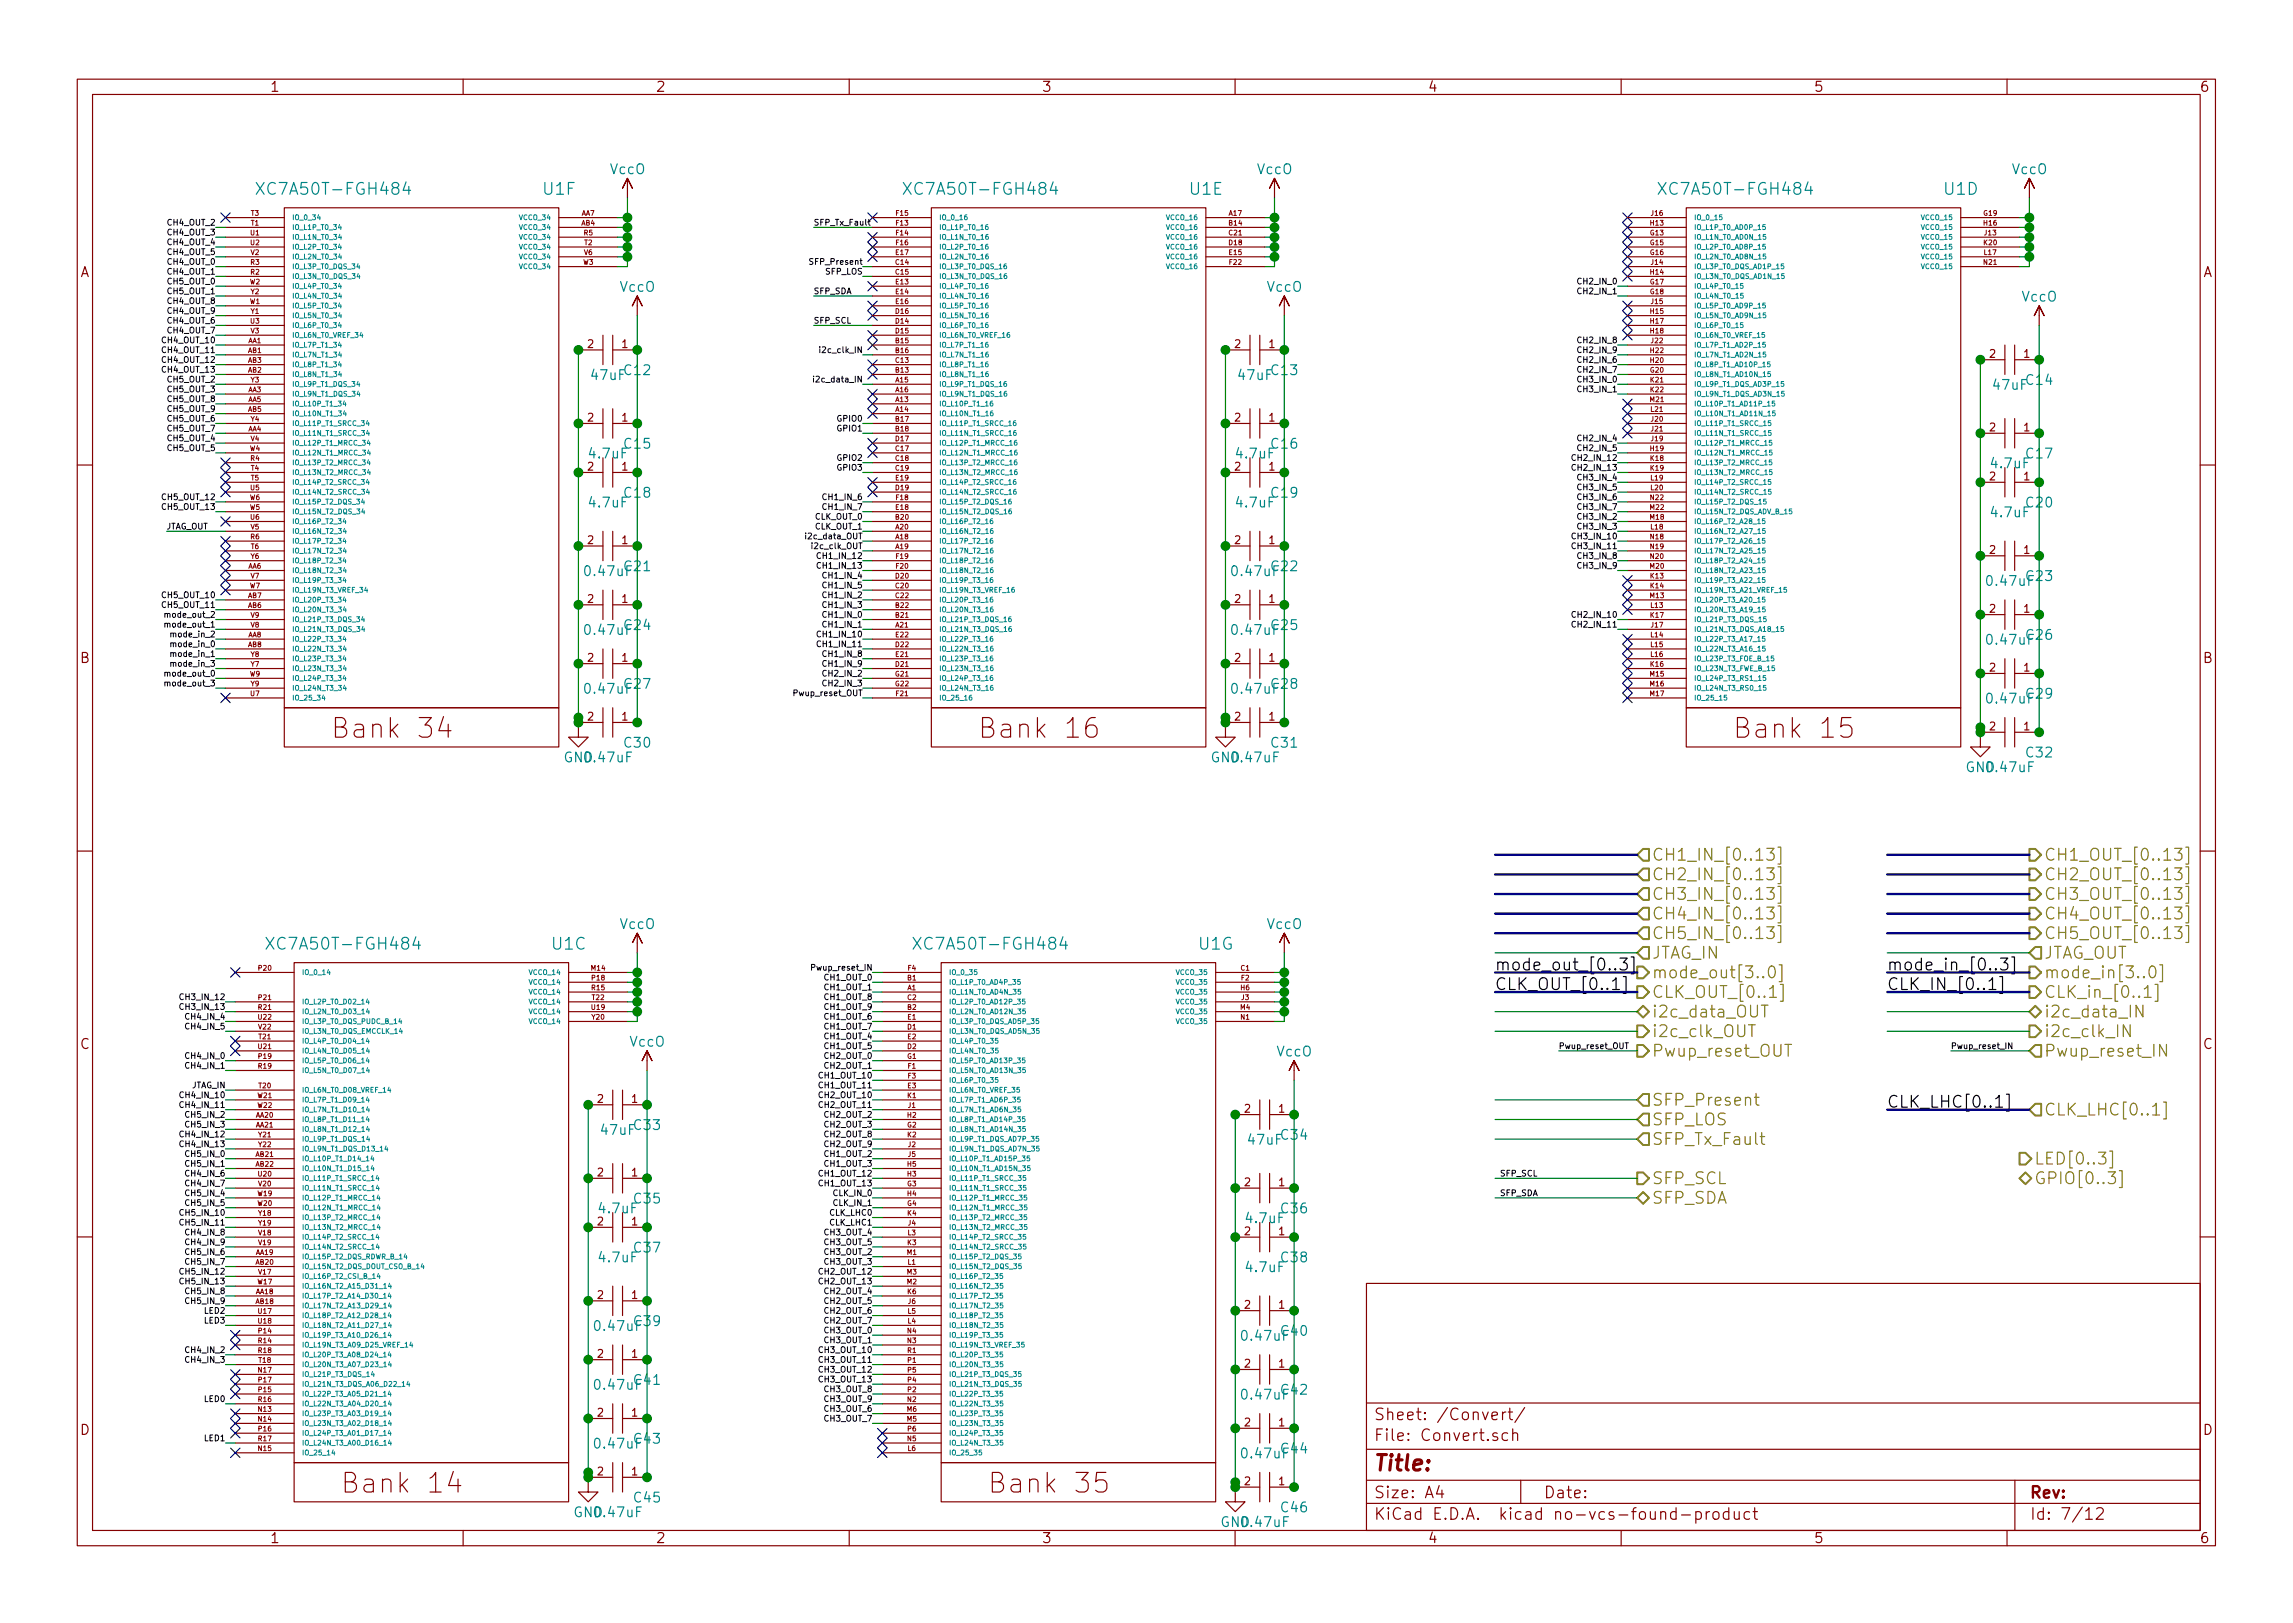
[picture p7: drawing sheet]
<svg xmlns="http://www.w3.org/2000/svg" width="297mm" height="210mm" viewBox="0 0 297 210" stroke-linecap="round" stroke-linejoin="round" font-family="sans-serif">
<defs><g id="words">
<g font-size="3.5" fill="#840000">
<text x="44" y="95.6">Bank 34</text>
<text x="127.8" y="95.6">Bank 16</text>
<text x="225.6" y="95.6">Bank 15</text>
<text x="45.3" y="193.4">Bank 14</text>
<text x="129.1" y="193.4">Bank 35</text>
</g>
<text font-size="2.8" fill="#840000" x="178" y="190.5">Title:</text>
<g font-size="2.1" fill="#008484">
<text x="34.2" y="25.2">XC7A50T-FGH484</text>
<text x="70.4" y="25.2">U1F</text>
<text x="118" y="25.2">XC7A50T-FGH484</text>
<text x="154.2" y="25.2">U1E</text>
<text x="215.8" y="25.2">XC7A50T-FGH484</text>
<text x="251.9" y="25.2">U1D</text>
<text x="35.4" y="123">XC7A50T-FGH484</text>
<text x="71.6" y="123">U1C</text>
<text x="119.3" y="123">XC7A50T-FGH484</text>
<text x="155.3" y="123">U1G</text>
</g>
<g font-size="2.1" fill="#848400">
<text x="214" y="111.5">CH1_IN_[0..13]</text>
<text x="264.8" y="111.5">CH1_OUT_[0..13]</text>
<text x="214" y="119.1">CH4_IN_[0..13]</text>
<text x="214" y="116.6">CH3_IN_[0..13]</text>
<text x="214" y="114">CH2_IN_[0..13]</text>
<text x="264.8" y="119.1">CH4_OUT_[0..13]</text>
<text x="264.8" y="116.6">CH3_OUT_[0..13]</text>
<text x="264.8" y="114">CH2_OUT_[0..13]</text>
<text x="214" y="121.7">CH5_IN_[0..13]</text>
<text x="214" y="124.2">JTAG_IN</text>
<text x="264.8" y="121.7">CH5_OUT_[0..13]</text>
<text x="264.8" y="124.2">JTAG_OUT</text>
<text x="214" y="131.8">i2c_data_OUT</text>
<text x="214" y="129.3">CLK_OUT_[0..1]</text>
<text x="214" y="126.7">mode_out[3..0]</text>
<text x="264.8" y="131.8">i2c_data_IN</text>
<text x="264.8" y="129.3">CLK_in_[0..1]</text>
<text x="264.8" y="126.7">mode_in[3..0]</text>
<text x="214" y="134.4">i2c_clk_OUT</text>
<text x="214" y="136.9">Pwup_reset_OUT</text>
<text x="264.8" y="134.4">i2c_clk_IN</text>
<text x="264.8" y="136.9">Pwup_reset_IN</text>
<text x="214" y="143.3">SFP_Present</text>
<text x="214" y="145.8">SFP_LOS</text>
<text x="214" y="148.3">SFP_Tx_Fault</text>
<text x="264.8" y="144.5">CLK_LHC[0..1]</text>
<text x="214" y="153.4">SFP_SCL</text>
<text x="214" y="156">SFP_SDA</text>
<text x="263.6" y="150.9">LED[0..3]</text>
<text x="263.6" y="153.4">GPIO[0..3]</text>
</g>
<g font-size="2.1">
<text x="193.7" y="125.7">mode_out_[0..3]</text>
<text x="244.5" y="125.7">mode_in_[0..3]</text>
<text x="193.7" y="128.3">CLK_OUT_[0..1]</text>
<text x="244.5" y="128.3">CLK_IN_[0..1]</text>
<text x="244.5" y="143.5">CLK_LHC[0..1]</text>
</g>
<g font-size="2.1" fill="#840000">
<text x="178" y="184">Sheet: /Convert/</text>
<text x="178" y="186.7">File: Convert.sch</text>
<text x="178" y="196.9">KiCad E.D.A. kicad no-vcs-found-product</text>
<text x="178" y="194.1">Size: A4</text>
<text x="200" y="194.1">Date:</text>
<text x="263" y="194.1">Rev:</text>
<text x="263" y="196.9">Id: 7/12</text>
</g>
<g font-size="1.8" fill="#840000">
<text x="35" y="11.9">1</text>
<text x="85" y="11.9">2</text>
<text x="135" y="11.9">3</text>
<text x="185" y="11.9">4</text>
<text x="235" y="11.9">5</text>
<text x="285" y="11.9">6</text>
<text x="10.4" y="35.9">A</text>
<text x="285.4" y="35.9">A</text>
<text x="10.4" y="85.9">B</text>
<text x="285.4" y="85.9">B</text>
<text x="10.4" y="135.9">C</text>
<text x="285.4" y="135.9">C</text>
<text x="10.4" y="185.9">D</text>
<text x="285.4" y="185.9">D</text>
<text x="35" y="199.9">1</text>
<text x="85" y="199.9">2</text>
<text x="135" y="199.9">3</text>
<text x="185" y="199.9">4</text>
<text x="235" y="199.9">5</text>
<text x="285" y="199.9">6</text>
</g>
<g font-size="1.8" fill="#008484">
<text x="79" y="22.5">VccO</text>
<text x="162.8" y="22.5">VccO</text>
<text x="260.6" y="22.5">VccO</text>
<text x="80.3" y="37.8">VccO</text>
<text x="164.1" y="37.8">VccO</text>
<text x="261.9" y="39.1">VccO</text>
<text x="76.7" y="49.2">47uF</text>
<text x="80.9" y="48.6">C12</text>
<text x="160.5" y="49.2">47uF</text>
<text x="164.7" y="48.6">C13</text>
<text x="258.3" y="50.5">47uF</text>
<text x="262.5" y="49.9">C14</text>
<text x="76.4" y="59.4">4.7uF</text>
<text x="80.9" y="58.1">C15</text>
<text x="160.2" y="59.4">4.7uF</text>
<text x="164.7" y="58.1">C16</text>
<text x="262.5" y="59.4">C17</text>
<text x="76.4" y="65.7">4.7uF</text>
<text x="80.9" y="64.5">C18</text>
<text x="160.2" y="65.7">4.7uF</text>
<text x="164.7" y="64.5">C19</text>
<text x="258" y="60.6">4.7uF</text>
<text x="262.5" y="65.7">C20</text>
<text x="258" y="67">4.7uF</text>
<text x="75.9" y="74.6">0.47uF</text>
<text x="80.9" y="74">C21</text>
<text x="159.8" y="74.6">0.47uF</text>
<text x="164.7" y="74">C22</text>
<text x="257.6" y="75.9">0.47uF</text>
<text x="262.5" y="75.3">C23</text>
<text x="75.9" y="82.2">0.47uF</text>
<text x="80.9" y="81.6">C24</text>
<text x="159.8" y="82.2">0.47uF</text>
<text x="164.7" y="81.6">C25</text>
<text x="257.6" y="83.5">0.47uF</text>
<text x="262.5" y="82.9">C26</text>
<text x="75.9" y="89.9">0.47uF</text>
<text x="80.9" y="89.2">C27</text>
<text x="159.8" y="89.9">0.47uF</text>
<text x="164.7" y="89.2">C28</text>
<text x="257.6" y="91.1">0.47uF</text>
<text x="262.5" y="90.5">C29</text>
<text x="73" y="98.7">GND</text>
<text x="75.9" y="98.7">0.47uF</text>
<text x="80.9" y="96.8">C30</text>
<text x="156.8" y="98.7">GND</text>
<text x="159.8" y="98.7">0.47uF</text>
<text x="164.7" y="96.8">C31</text>
<text x="254.6" y="100">GND</text>
<text x="257.6" y="100">0.47uF</text>
<text x="262.5" y="98.1">C32</text>
<text x="80.3" y="120.3">VccO</text>
<text x="164.1" y="120.3">VccO</text>
<text x="81.6" y="135.6">VccO</text>
<text x="165.4" y="136.8">VccO</text>
<text x="78" y="147">47uF</text>
<text x="82.2" y="146.4">C33</text>
<text x="161.8" y="148.3">47uF</text>
<text x="166" y="147.6">C34</text>
<text x="82.2" y="155.9">C35</text>
<text x="77.7" y="157.2">4.7uF</text>
<text x="161.5" y="158.4">4.7uF</text>
<text x="166" y="157.2">C36</text>
<text x="77.7" y="163.5">4.7uF</text>
<text x="82.2" y="162.2">C37</text>
<text x="161.5" y="164.8">4.7uF</text>
<text x="166" y="163.5">C38</text>
<text x="77.2" y="172.4">0.47uF</text>
<text x="82.2" y="171.8">C39</text>
<text x="161" y="173.7">0.47uF</text>
<text x="166" y="173">C40</text>
<text x="82.2" y="179.4">C41</text>
<text x="77.2" y="180">0.47uF</text>
<text x="161" y="181.3">0.47uF</text>
<text x="166" y="180.7">C42</text>
<text x="77.2" y="187.6">0.47uF</text>
<text x="82.2" y="187">C43</text>
<text x="161" y="188.9">0.47uF</text>
<text x="166" y="188.3">C44</text>
<text x="74.2" y="196.5">GND</text>
<text x="77.2" y="196.5">0.47uF</text>
<text x="82.2" y="194.6">C45</text>
<text x="158.1" y="197.8">GND</text>
<text x="161" y="197.8">0.47uF</text>
<text x="166" y="195.9">C46</text>
</g>
<g font-size="1.4" fill="#840000">
<text x="76.1" y="45.1">2</text>
<text x="80.6" y="45.1">1</text>
<text x="159.9" y="45.1">2</text>
<text x="164.4" y="45.1">1</text>
<text x="257.7" y="46.3">2</text>
<text x="262.2" y="46.3">1</text>
<text x="76.1" y="54.6">2</text>
<text x="80.6" y="54.6">1</text>
<text x="159.9" y="54.6">2</text>
<text x="164.4" y="54.6">1</text>
<text x="257.7" y="55.9">2</text>
<text x="262.2" y="55.9">1</text>
<text x="76.1" y="61">2</text>
<text x="80.6" y="61">1</text>
<text x="159.9" y="61">2</text>
<text x="164.4" y="61">1</text>
<text x="257.7" y="62.2">2</text>
<text x="262.2" y="62.2">1</text>
<text x="76.1" y="70.5">2</text>
<text x="80.6" y="70.5">1</text>
<text x="159.9" y="70.5">2</text>
<text x="164.4" y="70.5">1</text>
<text x="257.7" y="71.7">2</text>
<text x="262.2" y="71.7">1</text>
<text x="76.1" y="78.1">2</text>
<text x="80.6" y="78.1">1</text>
<text x="159.9" y="78.1">2</text>
<text x="164.4" y="78.1">1</text>
<text x="257.7" y="79.4">2</text>
<text x="262.2" y="79.4">1</text>
<text x="76.1" y="85.7">2</text>
<text x="80.6" y="85.7">1</text>
<text x="159.9" y="85.7">2</text>
<text x="164.4" y="85.7">1</text>
<text x="257.7" y="87">2</text>
<text x="262.2" y="87">1</text>
<text x="76.1" y="93.3">2</text>
<text x="80.6" y="93.3">1</text>
<text x="159.9" y="93.3">2</text>
<text x="164.4" y="93.3">1</text>
<text x="257.7" y="94.6">2</text>
<text x="262.2" y="94.6">1</text>
<text x="77.4" y="142.9">2</text>
<text x="81.8" y="142.9">1</text>
<text x="161.2" y="144.1">2</text>
<text x="165.7" y="144.1">1</text>
<text x="77.4" y="152.4">2</text>
<text x="81.8" y="152.4">1</text>
<text x="161.2" y="153.7">2</text>
<text x="165.7" y="153.7">1</text>
<text x="77.4" y="158.7">2</text>
<text x="81.8" y="158.7">1</text>
<text x="161.2" y="160">2</text>
<text x="165.7" y="160">1</text>
<text x="77.4" y="168.3">2</text>
<text x="81.8" y="168.3">1</text>
<text x="161.2" y="169.5">2</text>
<text x="165.7" y="169.5">1</text>
<text x="77.4" y="175.9">2</text>
<text x="81.8" y="175.9">1</text>
<text x="161.2" y="177.2">2</text>
<text x="165.7" y="177.2">1</text>
<text x="77.4" y="183.5">2</text>
<text x="81.8" y="183.5">1</text>
<text x="161.2" y="184.8">2</text>
<text x="165.7" y="184.8">1</text>
<text x="77.4" y="191.1">2</text>
<text x="81.8" y="191.1">1</text>
<text x="161.2" y="192.4">2</text>
<text x="165.7" y="192.4">1</text>
</g>
<g font-size="1.1">
<text x="21.8" y="29.2">CH4_OUT_2</text>
<text x="105.4" y="29.2">SFP_Tx_Fault</text>
<text x="21.8" y="34.3">CH4_OUT_0</text>
<text x="21.8" y="35.6">CH4_OUT_1</text>
<text x="21.8" y="30.5">CH4_OUT_3</text>
<text x="21.8" y="31.7">CH4_OUT_4</text>
<text x="21.8" y="33">CH4_OUT_5</text>
<text x="105.2" y="34.3">SFP_Present</text>
<text x="106.9" y="35.6">SFP_LOS</text>
<text x="21.8" y="36.8">CH5_OUT_0</text>
<text x="21.8" y="38.1">CH5_OUT_1</text>
<text x="21.8" y="41.9">CH4_OUT_6</text>
<text x="21.8" y="39.4">CH4_OUT_8</text>
<text x="21.8" y="40.6">CH4_OUT_9</text>
<text x="105.4" y="41.9">SFP_SCL</text>
<text x="105.4" y="38.1">SFP_SDA</text>
<text x="204.6" y="36.8">CH2_IN_0</text>
<text x="204.6" y="38.1">CH2_IN_1</text>
<text x="21.2" y="44.4">CH4_OUT_10</text>
<text x="21.2" y="45.7">CH4_OUT_11</text>
<text x="21.2" y="47">CH4_OUT_12</text>
<text x="21.8" y="43.2">CH4_OUT_7</text>
<text x="106.6" y="45.7">i2c_clk_IN</text>
<text x="204.6" y="47">CH2_IN_6</text>
<text x="204.6" y="44.4">CH2_IN_8</text>
<text x="204.6" y="45.7">CH2_IN_9</text>
<text x="21.2" y="48.3">CH4_OUT_13</text>
<text x="21.8" y="49.5">CH5_OUT_2</text>
<text x="21.8" y="50.8">CH5_OUT_3</text>
<text x="21.8" y="52.1">CH5_OUT_8</text>
<text x="21.8" y="53.3">CH5_OUT_9</text>
<text x="105.9" y="49.5">i2c_data_IN</text>
<text x="204.6" y="48.3">CH2_IN_7</text>
<text x="204.6" y="49.5">CH3_IN_0</text>
<text x="204.6" y="50.8">CH3_IN_1</text>
<text x="21.8" y="57.1">CH5_OUT_4</text>
<text x="21.8" y="58.4">CH5_OUT_5</text>
<text x="21.8" y="54.6">CH5_OUT_6</text>
<text x="21.8" y="55.9">CH5_OUT_7</text>
<text x="108.5" y="54.6">GPIO0</text>
<text x="108.5" y="55.9">GPIO1</text>
<text x="108.5" y="59.7">GPIO2</text>
<text x="204" y="59.7">CH2_IN_12</text>
<text x="204.6" y="57.1">CH2_IN_4</text>
<text x="204.6" y="58.4">CH2_IN_5</text>
<text x="21.2" y="64.8">CH5_OUT_12</text>
<text x="106.8" y="64.8">CH1_IN_6</text>
<text x="108.5" y="61">GPIO3</text>
<text x="204" y="61">CH2_IN_13</text>
<text x="204.6" y="62.2">CH3_IN_4</text>
<text x="204.6" y="63.5">CH3_IN_5</text>
<text x="204.6" y="64.8">CH3_IN_6</text>
<text x="21.2" y="66">CH5_OUT_13</text>
<text x="21.6" y="68.6">JTAG_OUT</text>
<text x="104.7" y="69.8">i2c_data_OUT</text>
<text x="105.4" y="71.1">i2c_clk_OUT</text>
<text x="105.6" y="67.3">CLK_OUT_0</text>
<text x="105.6" y="68.6">CLK_OUT_1</text>
<text x="106.8" y="66">CH1_IN_7</text>
<text x="204" y="69.8">CH3_IN_10</text>
<text x="204" y="71.1">CH3_IN_11</text>
<text x="204.6" y="67.3">CH3_IN_2</text>
<text x="204.6" y="68.6">CH3_IN_3</text>
<text x="204.6" y="66">CH3_IN_7</text>
<text x="21.2" y="77.5">CH5_OUT_10</text>
<text x="106.2" y="72.4">CH1_IN_12</text>
<text x="106.2" y="73.7">CH1_IN_13</text>
<text x="106.8" y="77.5">CH1_IN_2</text>
<text x="106.8" y="74.9">CH1_IN_4</text>
<text x="106.8" y="76.2">CH1_IN_5</text>
<text x="204.6" y="72.4">CH3_IN_8</text>
<text x="204.6" y="73.7">CH3_IN_9</text>
<text x="21.2" y="78.7">CH5_OUT_11</text>
<text x="21.7" y="81.3">mode_out_1</text>
<text x="21.7" y="80">mode_out_2</text>
<text x="22.4" y="83.8">mode_in_0</text>
<text x="22.4" y="82.5">mode_in_2</text>
<text x="106.2" y="82.5">CH1_IN_10</text>
<text x="106.2" y="83.8">CH1_IN_11</text>
<text x="106.8" y="80">CH1_IN_0</text>
<text x="106.8" y="81.3">CH1_IN_1</text>
<text x="106.8" y="78.7">CH1_IN_3</text>
<text x="204" y="80">CH2_IN_10</text>
<text x="204" y="81.3">CH2_IN_11</text>
<text x="21.7" y="87.6">mode_out_0</text>
<text x="21.7" y="88.9">mode_out_3</text>
<text x="22.4" y="85.1">mode_in_1</text>
<text x="22.4" y="86.4">mode_in_3</text>
<text x="106.8" y="85.1">CH1_IN_8</text>
<text x="106.8" y="86.4">CH1_IN_9</text>
<text x="106.8" y="87.6">CH2_IN_2</text>
<text x="106.8" y="88.9">CH2_IN_3</text>
<text x="103" y="90.2">Pwup_reset_OUT</text>
<text x="105.4" y="125.7">Pwup_reset_IN</text>
<text x="23.7" y="129.5">CH3_IN_12</text>
<text x="23.7" y="130.8">CH3_IN_13</text>
<text x="106.9" y="127">CH1_OUT_0</text>
<text x="106.9" y="128.3">CH1_OUT_1</text>
<text x="106.9" y="129.5">CH1_OUT_8</text>
<text x="106.9" y="130.8">CH1_OUT_9</text>
<text x="24.3" y="137.2">CH4_IN_0</text>
<text x="24.3" y="132.1">CH4_IN_4</text>
<text x="24.3" y="133.3">CH4_IN_5</text>
<text x="106.9" y="134.6">CH1_OUT_4</text>
<text x="106.9" y="135.9">CH1_OUT_5</text>
<text x="106.9" y="132.1">CH1_OUT_6</text>
<text x="106.9" y="133.3">CH1_OUT_7</text>
<text x="106.9" y="137.2">CH2_OUT_0</text>
<text x="201.9" y="135.9">Pwup_reset_OUT</text>
<text x="252.7" y="135.9">Pwup_reset_IN</text>
<text x="23.7" y="142.2">CH4_IN_10</text>
<text x="23.7" y="143.5">CH4_IN_11</text>
<text x="24.3" y="138.4">CH4_IN_1</text>
<text x="24.7" y="141">JTAG_IN</text>
<text x="106.3" y="139.7">CH1_OUT_10</text>
<text x="106.3" y="141">CH1_OUT_11</text>
<text x="106.3" y="142.2">CH2_OUT_10</text>
<text x="106.3" y="143.5">CH2_OUT_11</text>
<text x="106.9" y="138.4">CH2_OUT_1</text>
<text x="23.7" y="147.3">CH4_IN_12</text>
<text x="23.7" y="148.6">CH4_IN_13</text>
<text x="24.3" y="149.9">CH5_IN_0</text>
<text x="24.3" y="144.8">CH5_IN_2</text>
<text x="24.3" y="146">CH5_IN_3</text>
<text x="106.9" y="149.9">CH1_OUT_2</text>
<text x="106.9" y="144.8">CH2_OUT_2</text>
<text x="106.9" y="146">CH2_OUT_3</text>
<text x="106.9" y="147.3">CH2_OUT_8</text>
<text x="106.9" y="148.6">CH2_OUT_9</text>
<text x="24.3" y="151.1">CH5_IN_1</text>
<text x="24.3" y="154.9">CH5_IN_4</text>
<text x="24.3" y="152.4">CH4_IN_6</text>
<text x="24.3" y="153.7">CH4_IN_7</text>
<text x="106.3" y="152.4">CH1_OUT_12</text>
<text x="106.3" y="153.7">CH1_OUT_13</text>
<text x="106.9" y="151.1">CH1_OUT_3</text>
<text x="108" y="154.9">CLK_IN_0</text>
<text x="194.3" y="154.9">SFP_SDA</text>
<text x="194.3" y="152.4">SFP_SCL</text>
<text x="23.7" y="157.5">CH5_IN_10</text>
<text x="23.7" y="158.7">CH5_IN_11</text>
<text x="24.3" y="156.2">CH5_IN_5</text>
<text x="24.3" y="160">CH4_IN_8</text>
<text x="24.3" y="161.3">CH4_IN_9</text>
<text x="106.9" y="160">CH3_OUT_4</text>
<text x="106.9" y="161.3">CH3_OUT_5</text>
<text x="107.5" y="157.5">CLK_LHC0</text>
<text x="107.5" y="158.7">CLK_LHC1</text>
<text x="108" y="156.2">CLK_IN_1</text>
<text x="23.7" y="165.1">CH5_IN_12</text>
<text x="23.7" y="166.4">CH5_IN_13</text>
<text x="24.3" y="162.6">CH5_IN_6</text>
<text x="24.3" y="163.8">CH5_IN_7</text>
<text x="24.3" y="167.6">CH5_IN_8</text>
<text x="106.3" y="165.1">CH2_OUT_12</text>
<text x="106.3" y="166.4">CH2_OUT_13</text>
<text x="106.9" y="167.6">CH2_OUT_4</text>
<text x="106.9" y="162.6">CH3_OUT_2</text>
<text x="106.9" y="163.8">CH3_OUT_3</text>
<text x="24.3" y="168.9">CH5_IN_9</text>
<text x="26.5" y="170.2">LED2</text>
<text x="26.5" y="171.4">LED3</text>
<text x="106.9" y="168.9">CH2_OUT_5</text>
<text x="106.9" y="170.2">CH2_OUT_6</text>
<text x="106.9" y="171.4">CH2_OUT_7</text>
<text x="106.9" y="172.7">CH3_OUT_0</text>
<text x="106.9" y="174">CH3_OUT_1</text>
<text x="24.3" y="175.3">CH4_IN_2</text>
<text x="24.3" y="176.5">CH4_IN_3</text>
<text x="106.3" y="175.3">CH3_OUT_10</text>
<text x="106.3" y="176.5">CH3_OUT_11</text>
<text x="106.3" y="177.8">CH3_OUT_12</text>
<text x="106.3" y="179.1">CH3_OUT_13</text>
<text x="26.5" y="181.6">LED0</text>
<text x="106.9" y="182.9">CH3_OUT_6</text>
<text x="106.9" y="184.1">CH3_OUT_7</text>
<text x="106.9" y="180.3">CH3_OUT_8</text>
<text x="106.9" y="181.6">CH3_OUT_9</text>
<text x="26.5" y="186.7">LED1</text>
</g>
<g font-size=".9" fill="#840000">
<text x="32.5" y="29.2">T1</text>
<text x="32.5" y="27.9">T3</text>
<text x="75.3" y="29.2">AB4</text>
<text x="75.3" y="27.9">AA7</text>
<text x="116.1" y="29.2">F13</text>
<text x="116.1" y="27.9">F15</text>
<text x="159.2" y="29.2">B14</text>
<text x="159.2" y="27.9">A17</text>
<text x="213.8" y="29.2">H13</text>
<text x="213.9" y="27.9">J16</text>
<text x="257" y="27.9">G19</text>
<text x="257" y="29.2">H16</text>
<text x="32.5" y="30.5">U1</text>
<text x="32.5" y="35.6">R2</text>
<text x="32.5" y="31.7">U2</text>
<text x="32.5" y="34.3">R3</text>
<text x="32.5" y="33">V2</text>
<text x="75.5" y="34.3">W3</text>
<text x="75.6" y="30.5">R5</text>
<text x="75.7" y="33">V6</text>
<text x="75.7" y="31.7">T2</text>
<text x="116" y="34.3">C14</text>
<text x="116" y="35.6">C15</text>
<text x="116.1" y="33">E17</text>
<text x="116.1" y="30.5">F14</text>
<text x="116.1" y="31.7">F16</text>
<text x="159.2" y="30.5">C21</text>
<text x="159.2" y="31.7">D18</text>
<text x="159.2" y="33">E15</text>
<text x="159.3" y="34.3">F22</text>
<text x="213.8" y="30.5">G13</text>
<text x="213.8" y="31.7">G15</text>
<text x="213.8" y="33">G16</text>
<text x="213.8" y="35.6">H14</text>
<text x="213.9" y="34.3">J14</text>
<text x="257" y="31.7">K20</text>
<text x="257" y="34.3">N21</text>
<text x="257" y="33">L17</text>
<text x="257.1" y="30.5">J13</text>
<text x="32.4" y="39.4">W1</text>
<text x="32.4" y="36.8">W2</text>
<text x="32.5" y="41.9">U3</text>
<text x="32.5" y="40.6">Y1</text>
<text x="32.5" y="38.1">Y2</text>
<text x="116" y="41.9">D14</text>
<text x="116" y="40.6">D16</text>
<text x="116.1" y="36.8">E13</text>
<text x="116.1" y="38.1">E14</text>
<text x="116.1" y="39.4">E16</text>
<text x="213.8" y="36.8">G17</text>
<text x="213.8" y="38.1">G18</text>
<text x="213.8" y="40.6">H15</text>
<text x="213.8" y="41.9">H17</text>
<text x="213.9" y="39.4">J15</text>
<text x="32.1" y="44.4">AA1</text>
<text x="32.1" y="45.7">AB1</text>
<text x="32.1" y="47">AB3</text>
<text x="32.5" y="43.2">V3</text>
<text x="116" y="47">C13</text>
<text x="116" y="44.4">B15</text>
<text x="116" y="43.2">D15</text>
<text x="116" y="45.7">B16</text>
<text x="213.8" y="47">H20</text>
<text x="213.8" y="45.7">H22</text>
<text x="213.8" y="43.2">H18</text>
<text x="213.9" y="44.4">J22</text>
<text x="32.1" y="48.3">AB2</text>
<text x="32.1" y="50.8">AA3</text>
<text x="32.1" y="52.1">AA5</text>
<text x="32.1" y="53.3">AB5</text>
<text x="32.5" y="49.5">Y3</text>
<text x="116" y="52.1">A13</text>
<text x="116" y="48.3">B13</text>
<text x="116" y="53.3">A14</text>
<text x="116" y="49.5">A15</text>
<text x="116" y="50.8">A16</text>
<text x="213.8" y="52.1">M21</text>
<text x="213.8" y="48.3">G20</text>
<text x="213.8" y="49.5">K21</text>
<text x="213.8" y="50.8">K22</text>
<text x="213.9" y="53.3">L21</text>
<text x="32.1" y="55.9">AA4</text>
<text x="32.4" y="58.4">W4</text>
<text x="32.5" y="59.7">R4</text>
<text x="32.5" y="57.1">V4</text>
<text x="32.5" y="54.6">Y4</text>
<text x="116" y="54.6">B17</text>
<text x="116" y="58.4">C17</text>
<text x="116" y="57.1">D17</text>
<text x="116" y="55.9">B18</text>
<text x="116" y="59.7">C18</text>
<text x="213.8" y="59.7">K18</text>
<text x="213.8" y="58.4">H19</text>
<text x="213.9" y="54.6">J20</text>
<text x="213.9" y="55.9">J21</text>
<text x="213.9" y="57.1">J19</text>
<text x="32.4" y="64.8">W6</text>
<text x="32.5" y="63.5">U5</text>
<text x="32.5" y="61">T4</text>
<text x="32.5" y="62.2">T5</text>
<text x="116" y="61">C19</text>
<text x="116" y="63.5">D19</text>
<text x="116.1" y="62.2">E19</text>
<text x="116.1" y="64.8">F18</text>
<text x="213.8" y="64.8">N22</text>
<text x="213.8" y="61">K19</text>
<text x="213.9" y="63.5">L20</text>
<text x="213.9" y="62.2">L19</text>
<text x="32.4" y="66">W5</text>
<text x="32.5" y="69.8">R6</text>
<text x="32.5" y="67.3">U6</text>
<text x="32.5" y="68.6">V5</text>
<text x="32.5" y="71.1">T6</text>
<text x="116" y="68.6">A20</text>
<text x="116" y="67.3">B20</text>
<text x="116" y="69.8">A18</text>
<text x="116" y="71.1">A19</text>
<text x="116.1" y="66">E18</text>
<text x="213.8" y="66">M22</text>
<text x="213.8" y="67.3">M18</text>
<text x="213.8" y="69.8">N18</text>
<text x="213.8" y="71.1">N19</text>
<text x="213.9" y="68.6">L18</text>
<text x="32.1" y="73.7">AA6</text>
<text x="32.1" y="77.5">AB7</text>
<text x="32.4" y="76.2">W7</text>
<text x="32.5" y="72.4">Y6</text>
<text x="32.5" y="74.9">V7</text>
<text x="116" y="76.2">C20</text>
<text x="116" y="74.9">D20</text>
<text x="116" y="77.5">C22</text>
<text x="116.1" y="73.7">F20</text>
<text x="116.1" y="72.4">F19</text>
<text x="213.8" y="73.7">M20</text>
<text x="213.8" y="77.5">M13</text>
<text x="213.8" y="72.4">N20</text>
<text x="213.8" y="74.9">K13</text>
<text x="213.8" y="76.2">K14</text>
<text x="32.1" y="78.7">AB6</text>
<text x="32.1" y="82.5">AA8</text>
<text x="32.1" y="83.8">AB8</text>
<text x="32.5" y="81.3">V8</text>
<text x="32.5" y="80">V9</text>
<text x="116" y="81.3">A21</text>
<text x="116" y="80">B21</text>
<text x="116" y="78.7">B22</text>
<text x="116" y="83.8">D22</text>
<text x="116.1" y="82.5">E22</text>
<text x="213.8" y="80">K17</text>
<text x="213.9" y="78.7">L13</text>
<text x="213.9" y="82.5">L14</text>
<text x="213.9" y="83.8">L15</text>
<text x="213.9" y="81.3">J17</text>
<text x="32.4" y="87.6">W9</text>
<text x="32.5" y="86.4">Y7</text>
<text x="32.5" y="85.1">Y8</text>
<text x="32.5" y="88.9">Y9</text>
<text x="116" y="87.6">G21</text>
<text x="116" y="88.9">G22</text>
<text x="116" y="86.4">D21</text>
<text x="116.1" y="85.1">E21</text>
<text x="213.8" y="87.6">M15</text>
<text x="213.8" y="88.9">M16</text>
<text x="213.8" y="86.4">K16</text>
<text x="213.9" y="85.1">L16</text>
<text x="32.5" y="90.2">U7</text>
<text x="116.1" y="90.2">F21</text>
<text x="213.8" y="90.2">M17</text>
<text x="33.5" y="125.7">P20</text>
<text x="76.6" y="125.7">M14</text>
<text x="117.6" y="125.7">F4</text>
<text x="160.7" y="125.7">C1</text>
<text x="33.5" y="130.8">R21</text>
<text x="33.5" y="129.5">P21</text>
<text x="76.7" y="128.3">R15</text>
<text x="76.7" y="130.8">U19</text>
<text x="76.7" y="127">P18</text>
<text x="76.7" y="129.5">T22</text>
<text x="117.6" y="128.3">A1</text>
<text x="117.6" y="127">B1</text>
<text x="117.6" y="130.8">B2</text>
<text x="117.6" y="129.5">C2</text>
<text x="160.7" y="130.8">M4</text>
<text x="160.7" y="128.3">H6</text>
<text x="160.8" y="127">F2</text>
<text x="160.8" y="129.5">J3</text>
<text x="33.5" y="135.9">U21</text>
<text x="33.5" y="132.1">U22</text>
<text x="33.5" y="133.3">V22</text>
<text x="33.5" y="137.2">P19</text>
<text x="33.5" y="134.6">T21</text>
<text x="76.7" y="132.1">Y20</text>
<text x="117.5" y="137.2">G1</text>
<text x="117.6" y="133.3">D1</text>
<text x="117.6" y="135.9">D2</text>
<text x="117.6" y="132.1">E1</text>
<text x="117.6" y="134.6">E2</text>
<text x="160.7" y="132.1">N1</text>
<text x="33.4" y="142.2">W21</text>
<text x="33.4" y="143.5">W22</text>
<text x="33.5" y="138.4">R19</text>
<text x="33.5" y="141">T20</text>
<text x="117.6" y="142.2">K1</text>
<text x="117.6" y="141">E3</text>
<text x="117.6" y="138.4">F1</text>
<text x="117.6" y="139.7">F3</text>
<text x="117.6" y="143.5">J1</text>
<text x="33.2" y="144.8">AA20</text>
<text x="33.2" y="146">AA21</text>
<text x="33.2" y="149.9">AB21</text>
<text x="33.5" y="147.3">Y21</text>
<text x="33.5" y="148.6">Y22</text>
<text x="117.5" y="146">G2</text>
<text x="117.6" y="144.8">H2</text>
<text x="117.6" y="147.3">K2</text>
<text x="117.6" y="148.6">J2</text>
<text x="117.6" y="149.9">J5</text>
<text x="33.2" y="151.1">AB22</text>
<text x="33.4" y="154.9">W19</text>
<text x="33.5" y="152.4">U20</text>
<text x="33.5" y="153.7">V20</text>
<text x="117.5" y="153.7">G3</text>
<text x="117.6" y="152.4">H3</text>
<text x="117.6" y="154.9">H4</text>
<text x="117.6" y="151.1">H5</text>
<text x="33.4" y="156.2">W20</text>
<text x="33.5" y="160">V18</text>
<text x="33.5" y="157.5">Y18</text>
<text x="33.5" y="161.3">V19</text>
<text x="33.5" y="158.7">Y19</text>
<text x="117.5" y="156.2">G4</text>
<text x="117.6" y="161.3">K3</text>
<text x="117.6" y="157.5">K4</text>
<text x="117.6" y="160">L3</text>
<text x="117.6" y="158.7">J4</text>
<text x="33.2" y="163.8">AB20</text>
<text x="33.2" y="167.6">AA18</text>
<text x="33.2" y="162.6">AA19</text>
<text x="33.4" y="166.4">W17</text>
<text x="33.5" y="165.1">V17</text>
<text x="117.5" y="162.6">M1</text>
<text x="117.5" y="166.4">M2</text>
<text x="117.5" y="165.1">M3</text>
<text x="117.6" y="167.6">K6</text>
<text x="117.6" y="163.8">L1</text>
<text x="33.2" y="168.9">AB18</text>
<text x="33.5" y="174">R14</text>
<text x="33.5" y="170.2">U17</text>
<text x="33.5" y="171.4">U18</text>
<text x="33.5" y="172.7">P14</text>
<text x="117.6" y="174">N3</text>
<text x="117.6" y="172.7">N4</text>
<text x="117.6" y="171.4">L4</text>
<text x="117.6" y="170.2">L5</text>
<text x="117.6" y="168.9">J6</text>
<text x="33.5" y="177.8">N17</text>
<text x="33.5" y="175.3">R18</text>
<text x="33.5" y="179.1">P17</text>
<text x="33.5" y="176.5">T18</text>
<text x="117.6" y="175.3">R1</text>
<text x="117.6" y="176.5">P1</text>
<text x="117.6" y="179.1">P4</text>
<text x="117.6" y="177.8">P5</text>
<text x="33.5" y="182.9">N13</text>
<text x="33.5" y="184.1">N14</text>
<text x="33.5" y="181.6">R16</text>
<text x="33.5" y="180.3">P15</text>
<text x="33.5" y="185.4">P16</text>
<text x="117.5" y="184.1">M5</text>
<text x="117.5" y="182.9">M6</text>
<text x="117.6" y="181.6">N2</text>
<text x="117.6" y="180.3">P2</text>
<text x="117.6" y="185.4">P6</text>
<text x="33.5" y="188">N15</text>
<text x="33.5" y="186.7">R17</text>
<text x="117.6" y="186.7">N5</text>
<text x="117.6" y="188">L6</text>
</g>
<g font-size=".9" fill="#008484">
<text x="37.8" y="29.8">IO_L1P_T0_34</text>
<text x="37.8" y="28.5">IO_0_34</text>
<text x="67.3" y="29.8">VCCO_34</text>
<text x="67.3" y="28.5">VCCO_34</text>
<text x="121.7" y="29.8">IO_L1P_T0_16</text>
<text x="121.7" y="28.5">IO_0_16</text>
<text x="151.2" y="29.8">VCCO_16</text>
<text x="151.2" y="28.5">VCCO_16</text>
<text x="219.5" y="29.8">IO_L1P_T0_AD0P_15</text>
<text x="219.5" y="28.5">IO_0_15</text>
<text x="248.9" y="29.8">VCCO_15</text>
<text x="248.9" y="28.5">VCCO_15</text>
<text x="37.8" y="31">IO_L1N_T0_34</text>
<text x="37.8" y="32.3">IO_L2P_T0_34</text>
<text x="37.8" y="33.6">IO_L2N_T0_34</text>
<text x="37.8" y="34.8">IO_L3P_T0_DQS_34</text>
<text x="67.3" y="32.3">VCCO_34</text>
<text x="67.3" y="34.8">VCCO_34</text>
<text x="67.3" y="31">VCCO_34</text>
<text x="67.3" y="33.6">VCCO_34</text>
<text x="121.7" y="34.8">IO_L3P_T0_DQS_16</text>
<text x="121.7" y="31">IO_L1N_T0_16</text>
<text x="121.7" y="32.3">IO_L2P_T0_16</text>
<text x="121.7" y="33.6">IO_L2N_T0_16</text>
<text x="151.2" y="31">VCCO_16</text>
<text x="151.2" y="34.8">VCCO_16</text>
<text x="151.2" y="33.6">VCCO_16</text>
<text x="151.2" y="32.3">VCCO_16</text>
<text x="219.5" y="31">IO_L1N_T0_AD0N_15</text>
<text x="219.5" y="34.8">IO_L3P_T0_DQS_AD1P_15</text>
<text x="219.5" y="32.3">IO_L2P_T0_AD8P_15</text>
<text x="219.5" y="33.6">IO_L2N_T0_AD8N_15</text>
<text x="248.9" y="32.3">VCCO_15</text>
<text x="248.9" y="34.8">VCCO_15</text>
<text x="248.9" y="31">VCCO_15</text>
<text x="248.9" y="33.6">VCCO_15</text>
<text x="37.8" y="39.9">IO_L5P_T0_34</text>
<text x="37.8" y="41.2">IO_L5N_T0_34</text>
<text x="37.8" y="36.1">IO_L3N_T0_DQS_34</text>
<text x="37.8" y="37.4">IO_L4P_T0_34</text>
<text x="37.8" y="38.7">IO_L4N_T0_34</text>
<text x="121.7" y="37.4">IO_L4P_T0_16</text>
<text x="121.7" y="38.7">IO_L4N_T0_16</text>
<text x="121.7" y="36.1">IO_L3N_T0_DQS_16</text>
<text x="121.7" y="41.2">IO_L5N_T0_16</text>
<text x="121.7" y="39.9">IO_L5P_T0_16</text>
<text x="219.5" y="36.1">IO_L3N_T0_DQS_AD1N_15</text>
<text x="219.5" y="41.2">IO_L5N_T0_AD9N_15</text>
<text x="219.5" y="39.9">IO_L5P_T0_AD9P_15</text>
<text x="219.5" y="37.4">IO_L4P_T0_15</text>
<text x="219.5" y="38.7">IO_L4N_T0_15</text>
<text x="37.8" y="42.5">IO_L6P_T0_34</text>
<text x="37.8" y="43.7">IO_L6N_T0_VREF_34</text>
<text x="37.8" y="45">IO_L7P_T1_34</text>
<text x="37.8" y="46.3">IO_L7N_T1_34</text>
<text x="37.8" y="47.5">IO_L8P_T1_34</text>
<text x="121.7" y="47.5">IO_L8P_T1_16</text>
<text x="121.7" y="42.5">IO_L6P_T0_16</text>
<text x="121.7" y="45">IO_L7P_T1_16</text>
<text x="121.7" y="43.7">IO_L6N_T0_VREF_16</text>
<text x="121.7" y="46.3">IO_L7N_T1_16</text>
<text x="219.5" y="47.5">IO_L8P_T1_AD10P_15</text>
<text x="219.5" y="46.3">IO_L7N_T1_AD2N_15</text>
<text x="219.5" y="45">IO_L7P_T1_AD2P_15</text>
<text x="219.5" y="42.5">IO_L6P_T0_15</text>
<text x="219.5" y="43.7">IO_L6N_T0_VREF_15</text>
<text x="37.8" y="50.1">IO_L9P_T1_DQS_34</text>
<text x="37.8" y="48.8">IO_L8N_T1_34</text>
<text x="37.8" y="51.4">IO_L9N_T1_DQS_34</text>
<text x="37.8" y="52.6">IO_L10P_T1_34</text>
<text x="37.8" y="53.9">IO_L10N_T1_34</text>
<text x="121.7" y="52.6">IO_L10P_T1_16</text>
<text x="121.7" y="48.8">IO_L8N_T1_16</text>
<text x="121.7" y="53.9">IO_L10N_T1_16</text>
<text x="121.7" y="50.1">IO_L9P_T1_DQS_16</text>
<text x="121.7" y="51.4">IO_L9N_T1_DQS_16</text>
<text x="219.5" y="48.8">IO_L8N_T1_AD10N_15</text>
<text x="219.5" y="50.1">IO_L9P_T1_DQS_AD3P_15</text>
<text x="219.5" y="53.9">IO_L10N_T1_AD11N_15</text>
<text x="219.5" y="52.6">IO_L10P_T1_AD11P_15</text>
<text x="219.5" y="51.4">IO_L9N_T1_DQS_AD3N_15</text>
<text x="37.8" y="57.7">IO_L12P_T1_MRCC_34</text>
<text x="37.8" y="59">IO_L12N_T1_MRCC_34</text>
<text x="37.8" y="55.2">IO_L11P_T1_SRCC_34</text>
<text x="37.8" y="56.4">IO_L11N_T1_SRCC_34</text>
<text x="121.7" y="55.2">IO_L11P_T1_SRCC_16</text>
<text x="121.7" y="59">IO_L12N_T1_MRCC_16</text>
<text x="121.7" y="57.7">IO_L12P_T1_MRCC_16</text>
<text x="121.7" y="56.4">IO_L11N_T1_SRCC_16</text>
<text x="219.5" y="55.2">IO_L11P_T1_SRCC_15</text>
<text x="219.5" y="56.4">IO_L11N_T1_SRCC_15</text>
<text x="219.5" y="59">IO_L12N_T1_MRCC_15</text>
<text x="219.5" y="57.7">IO_L12P_T1_MRCC_15</text>
<text x="37.8" y="60.2">IO_L13P_T2_MRCC_34</text>
<text x="37.8" y="61.5">IO_L13N_T2_MRCC_34</text>
<text x="37.8" y="62.8">IO_L14P_T2_SRCC_34</text>
<text x="37.8" y="64.1">IO_L14N_T2_SRCC_34</text>
<text x="37.8" y="65.3">IO_L15P_T2_DQS_34</text>
<text x="121.7" y="60.2">IO_L13P_T2_MRCC_16</text>
<text x="121.7" y="65.3">IO_L15P_T2_DQS_16</text>
<text x="121.7" y="61.5">IO_L13N_T2_MRCC_16</text>
<text x="121.7" y="64.1">IO_L14N_T2_SRCC_16</text>
<text x="121.7" y="62.8">IO_L14P_T2_SRCC_16</text>
<text x="219.5" y="64.1">IO_L14N_T2_SRCC_15</text>
<text x="219.5" y="65.3">IO_L15P_T2_DQS_15</text>
<text x="219.5" y="60.2">IO_L13P_T2_MRCC_15</text>
<text x="219.5" y="61.5">IO_L13N_T2_MRCC_15</text>
<text x="219.5" y="62.8">IO_L14P_T2_SRCC_15</text>
<text x="37.8" y="69.1">IO_L16N_T2_34</text>
<text x="37.8" y="66.6">IO_L15N_T2_DQS_34</text>
<text x="37.8" y="70.4">IO_L17P_T2_34</text>
<text x="37.8" y="71.7">IO_L17N_T2_34</text>
<text x="37.8" y="67.9">IO_L16P_T2_34</text>
<text x="121.7" y="69.1">IO_L16N_T2_16</text>
<text x="121.7" y="67.9">IO_L16P_T2_16</text>
<text x="121.7" y="70.4">IO_L17P_T2_16</text>
<text x="121.7" y="66.6">IO_L15N_T2_DQS_16</text>
<text x="121.7" y="71.7">IO_L17N_T2_16</text>
<text x="219.5" y="66.6">IO_L15N_T2_DQS_ADV_B_15</text>
<text x="219.5" y="69.1">IO_L16N_T2_A27_15</text>
<text x="219.5" y="67.9">IO_L16P_T2_A28_15</text>
<text x="219.5" y="70.4">IO_L17P_T2_A26_15</text>
<text x="219.5" y="71.7">IO_L17N_T2_A25_15</text>
<text x="37.8" y="72.9">IO_L18P_T2_34</text>
<text x="37.8" y="75.5">IO_L19P_T3_34</text>
<text x="37.8" y="76.8">IO_L19N_T3_VREF_34</text>
<text x="37.8" y="74.2">IO_L18N_T2_34</text>
<text x="121.7" y="76.8">IO_L19N_T3_VREF_16</text>
<text x="121.7" y="75.5">IO_L19P_T3_16</text>
<text x="121.7" y="74.2">IO_L18N_T2_16</text>
<text x="121.7" y="72.9">IO_L18P_T2_16</text>
<text x="219.5" y="74.2">IO_L18N_T2_A23_15</text>
<text x="219.5" y="72.9">IO_L18P_T2_A24_15</text>
<text x="219.5" y="75.5">IO_L19P_T3_A22_15</text>
<text x="219.5" y="76.8">IO_L19N_T3_A21_VREF_15</text>
<text x="37.8" y="81.8">IO_L21N_T3_DQS_34</text>
<text x="37.8" y="80.6">IO_L21P_T3_DQS_34</text>
<text x="37.8" y="79.3">IO_L20N_T3_34</text>
<text x="37.8" y="78">IO_L20P_T3_34</text>
<text x="37.8" y="83.1">IO_L22P_T3_34</text>
<text x="121.7" y="81.8">IO_L21N_T3_DQS_16</text>
<text x="121.7" y="80.6">IO_L21P_T3_DQS_16</text>
<text x="121.7" y="79.3">IO_L20N_T3_16</text>
<text x="121.7" y="78">IO_L20P_T3_16</text>
<text x="121.7" y="83.1">IO_L22P_T3_16</text>
<text x="219.5" y="79.3">IO_L20N_T3_A19_15</text>
<text x="219.5" y="78">IO_L20P_T3_A20_15</text>
<text x="219.5" y="83.1">IO_L22P_T3_A17_15</text>
<text x="219.5" y="81.8">IO_L21N_T3_DQS_A18_15</text>
<text x="219.5" y="80.6">IO_L21P_T3_DQS_15</text>
<text x="37.8" y="86.9">IO_L23N_T3_34</text>
<text x="37.8" y="85.6">IO_L23P_T3_34</text>
<text x="37.8" y="88.2">IO_L24P_T3_34</text>
<text x="37.8" y="89.5">IO_L24N_T3_34</text>
<text x="37.8" y="84.4">IO_L22N_T3_34</text>
<text x="121.7" y="86.9">IO_L23N_T3_16</text>
<text x="121.7" y="85.6">IO_L23P_T3_16</text>
<text x="121.7" y="88.2">IO_L24P_T3_16</text>
<text x="121.7" y="84.4">IO_L22N_T3_16</text>
<text x="121.7" y="89.5">IO_L24N_T3_16</text>
<text x="219.5" y="84.4">IO_L22N_T3_A16_15</text>
<text x="219.5" y="88.2">IO_L24P_T3_RS1_15</text>
<text x="219.5" y="86.9">IO_L23N_T3_FWE_B_15</text>
<text x="219.5" y="85.6">IO_L23P_T3_FOE_B_15</text>
<text x="219.5" y="89.5">IO_L24N_T3_RS0_15</text>
<text x="37.8" y="90.7">IO_25_34</text>
<text x="121.7" y="90.7">IO_25_16</text>
<text x="219.5" y="90.7">IO_25_15</text>
<text x="39.1" y="126.3">IO_0_14</text>
<text x="39.1" y="130.1">IO_L2P_T0_D02_14</text>
<text x="39.1" y="131.4">IO_L2N_T0_D03_14</text>
<text x="68.6" y="130.1">VCCO_14</text>
<text x="68.6" y="126.3">VCCO_14</text>
<text x="68.6" y="128.8">VCCO_14</text>
<text x="68.6" y="127.6">VCCO_14</text>
<text x="68.6" y="131.4">VCCO_14</text>
<text x="122.9" y="128.8">IO_L1N_T0_AD4N_35</text>
<text x="122.9" y="127.6">IO_L1P_T0_AD4P_35</text>
<text x="122.9" y="131.4">IO_L2N_T0_AD12N_35</text>
<text x="122.9" y="130.1">IO_L2P_T0_AD12P_35</text>
<text x="122.9" y="126.3">IO_0_35</text>
<text x="152.4" y="126.3">VCCO_35</text>
<text x="152.4" y="127.6">VCCO_35</text>
<text x="152.4" y="130.1">VCCO_35</text>
<text x="152.4" y="131.4">VCCO_35</text>
<text x="152.4" y="128.8">VCCO_35</text>
<text x="39.1" y="135.2">IO_L4P_T0_D04_14</text>
<text x="39.1" y="136.4">IO_L4N_T0_D05_14</text>
<text x="39.1" y="132.6">IO_L3P_T0_DQS_PUDC_B_14</text>
<text x="39.1" y="133.9">IO_L3N_T0_DQS_EMCCLK_14</text>
<text x="39.1" y="137.7">IO_L5P_T0_D06_14</text>
<text x="68.6" y="132.6">VCCO_14</text>
<text x="122.9" y="133.9">IO_L3N_T0_DQS_AD5N_35</text>
<text x="122.9" y="132.6">IO_L3P_T0_DQS_AD5P_35</text>
<text x="122.9" y="137.7">IO_L5P_T0_AD13P_35</text>
<text x="122.9" y="136.4">IO_L4N_T0_35</text>
<text x="122.9" y="135.2">IO_L4P_T0_35</text>
<text x="152.4" y="132.6">VCCO_35</text>
<text x="39.1" y="141.5">IO_L6N_T0_D08_VREF_14</text>
<text x="39.1" y="142.8">IO_L7P_T1_D09_14</text>
<text x="39.1" y="139">IO_L5N_T0_D07_14</text>
<text x="122.9" y="139">IO_L5N_T0_AD13N_35</text>
<text x="122.9" y="142.8">IO_L7P_T1_AD6P_35</text>
<text x="122.9" y="141.5">IO_L6N_T0_VREF_35</text>
<text x="122.9" y="140.3">IO_L6P_T0_35</text>
<text x="39.1" y="147.9">IO_L9P_T1_DQS_14</text>
<text x="39.1" y="144.1">IO_L7N_T1_D10_14</text>
<text x="39.1" y="149.1">IO_L9N_T1_DQS_D13_14</text>
<text x="39.1" y="145.3">IO_L8P_T1_D11_14</text>
<text x="39.1" y="146.6">IO_L8N_T1_D12_14</text>
<text x="122.9" y="144.1">IO_L7N_T1_AD6N_35</text>
<text x="122.9" y="146.6">IO_L8N_T1_AD14N_35</text>
<text x="122.9" y="145.3">IO_L8P_T1_AD14P_35</text>
<text x="122.9" y="149.1">IO_L9N_T1_DQS_AD7N_35</text>
<text x="122.9" y="147.9">IO_L9P_T1_DQS_AD7P_35</text>
<text x="39.1" y="153">IO_L11P_T1_SRCC_14</text>
<text x="39.1" y="154.2">IO_L11N_T1_SRCC_14</text>
<text x="39.1" y="155.5">IO_L12P_T1_MRCC_14</text>
<text x="39.1" y="150.4">IO_L10P_T1_D14_14</text>
<text x="39.1" y="151.7">IO_L10N_T1_D15_14</text>
<text x="122.9" y="154.2">IO_L11N_T1_SRCC_35</text>
<text x="122.9" y="153">IO_L11P_T1_SRCC_35</text>
<text x="122.9" y="155.5">IO_L12P_T1_MRCC_35</text>
<text x="122.9" y="151.7">IO_L10N_T1_AD15N_35</text>
<text x="122.9" y="150.4">IO_L10P_T1_AD15P_35</text>
<text x="39.1" y="156.8">IO_L12N_T1_MRCC_14</text>
<text x="39.1" y="160.6">IO_L14P_T2_SRCC_14</text>
<text x="39.1" y="158">IO_L13P_T2_MRCC_14</text>
<text x="39.1" y="161.8">IO_L14N_T2_SRCC_14</text>
<text x="39.1" y="159.3">IO_L13N_T2_MRCC_14</text>
<text x="122.9" y="161.8">IO_L14N_T2_SRCC_35</text>
<text x="122.9" y="160.6">IO_L14P_T2_SRCC_35</text>
<text x="122.9" y="156.8">IO_L12N_T1_MRCC_35</text>
<text x="122.9" y="159.3">IO_L13N_T2_MRCC_35</text>
<text x="122.9" y="158">IO_L13P_T2_MRCC_35</text>
<text x="39.1" y="165.7">IO_L16P_T2_CSI_B_14</text>
<text x="39.1" y="166.9">IO_L16N_T2_A15_D31_14</text>
<text x="39.1" y="164.4">IO_L15N_T2_DQS_DOUT_CSO_B_14</text>
<text x="39.1" y="163.1">IO_L15P_T2_DQS_RDWR_B_14</text>
<text x="122.9" y="164.4">IO_L15N_T2_DQS_35</text>
<text x="122.9" y="163.1">IO_L15P_T2_DQS_35</text>
<text x="122.9" y="166.9">IO_L16N_T2_35</text>
<text x="122.9" y="165.7">IO_L16P_T2_35</text>
<text x="39.1" y="173.3">IO_L19P_T3_A10_D26_14</text>
<text x="39.1" y="170.7">IO_L18P_T2_A12_D28_14</text>
<text x="39.1" y="172">IO_L18N_T2_A11_D27_14</text>
<text x="39.1" y="168.2">IO_L17P_T2_A14_D30_14</text>
<text x="39.1" y="169.5">IO_L17N_T2_A13_D29_14</text>
<text x="122.9" y="172">IO_L18N_T2_35</text>
<text x="122.9" y="173.3">IO_L19P_T3_35</text>
<text x="122.9" y="170.7">IO_L18P_T2_35</text>
<text x="122.9" y="169.5">IO_L17N_T2_35</text>
<text x="122.9" y="168.2">IO_L17P_T2_35</text>
<text x="39.1" y="174.5">IO_L19N_T3_A09_D25_VREF_14</text>
<text x="39.1" y="178.4">IO_L21P_T3_DQS_14</text>
<text x="39.1" y="179.6">IO_L21N_T3_DQS_A06_D22_14</text>
<text x="39.1" y="175.8">IO_L20P_T3_A08_D24_14</text>
<text x="39.1" y="177.1">IO_L20N_T3_A07_D23_14</text>
<text x="122.9" y="177.1">IO_L20N_T3_35</text>
<text x="122.9" y="175.8">IO_L20P_T3_35</text>
<text x="122.9" y="174.5">IO_L19N_T3_VREF_35</text>
<text x="122.9" y="179.6">IO_L21N_T3_DQS_35</text>
<text x="122.9" y="178.4">IO_L21P_T3_DQS_35</text>
<text x="39.1" y="183.4">IO_L23P_T3_A03_D19_14</text>
<text x="39.1" y="184.7">IO_L23N_T3_A02_D18_14</text>
<text x="39.1" y="180.9">IO_L22P_T3_A05_D21_14</text>
<text x="39.1" y="186">IO_L24P_T3_A01_D17_14</text>
<text x="39.1" y="182.2">IO_L22N_T3_A04_D20_14</text>
<text x="122.9" y="182.2">IO_L22N_T3_35</text>
<text x="122.9" y="180.9">IO_L22P_T3_35</text>
<text x="122.9" y="184.7">IO_L23N_T3_35</text>
<text x="122.9" y="183.4">IO_L23P_T3_35</text>
<text x="122.9" y="186">IO_L24P_T3_35</text>
<text x="39.1" y="188.5">IO_25_14</text>
<text x="39.1" y="187.2">IO_L24N_T3_A00_D16_14</text>
<text x="122.9" y="187.2">IO_L24N_T3_35</text>
<text x="122.9" y="188.5">IO_25_35</text>
</g>
</g></defs>
<g fill="none" stroke="#840000" stroke-width=".15">
<path d="M10 10.3h277v189.9h-277zM12 12.2h273v186.1h-273zM60 10.3v1.9M110 10.3v1.9M160 10.3v1.9M210 10.3v1.9M260 10.3v1.9M29.2 29.5h7.6M29.2 30.7h7.6M29.2 39.6h7.6M29.2 35.8h7.6M29.2 32h7.6"/>
<path d="M29.2 33.3h7.6M29.2 37.1h7.6M29.2 38.3h7.6M29.2 34.5h7.6M29.2 28.2h7.6M36.8 26.9h35.6v64.8h-35.6zM72.4 29.5h7.6M72.4 30.7h7.6M72.4 32h7.6M72.4 33.3h7.6M72.4 34.5h7.6M72.4 28.2h7.6"/>
<path d="M81.3 23.1l-.7 1.3 .7-1.3 .6 1.3-.6-1.3v2.5M82.5 38.3l-.6 1.3 .6-1.3 .7 1.3-.7-1.3v2.6M113 29.5h7.6M113 30.7h7.6M113 39.6h7.6M113 35.8h7.6M113 32h7.6M113 33.3h7.6M113 37.1h7.6M113 38.3h7.6M113 34.5h7.6M113 28.2h7.6"/>
<path d="M120.6 26.9h35.6v64.8h-35.6zM156.2 29.5h7.6M156.2 30.7h7.6M156.2 32h7.6M156.2 33.3h7.6M156.2 34.5h7.6M156.2 28.2h7.6M165.1 23.1l-.6 1.3 .6-1.3 .6 1.3-.6-1.3v2.5M166.4 38.3l-.7 1.3 .7-1.3 .6 1.3-.6-1.3v2.6M210.8 29.5h7.6M210.8 30.7h7.6M210.8 39.6h7.6"/>
<path d="M210.8 35.8h7.6M210.8 32h7.6M210.8 33.3h7.6M210.8 37.1h7.6M210.8 38.3h7.6M210.8 34.5h7.6M210.8 28.2h7.6M218.4 26.9h35.6v64.8h-35.6zM254 29.5h7.6M254 30.7h7.6M254 32h7.6M254 33.3h7.6"/>
<path d="M254 34.5h7.6M254 28.2h7.6M262.9 23.1l-.6 1.3 .6-1.3 .6 1.3-.6-1.3v2.5M264.2 39.6l-.7 1.3 .7-1.3 .6 1.3-.6-1.3v2.6M29.2 40.9h7.6M29.2 42.2h7.6M29.2 43.4h7.6M29.2 49.8h7.6M29.2 59.9h7.6M29.2 57.4h7.6M29.2 58.7h7.6M29.2 54.9h7.6"/>
<path d="M29.2 44.7h7.6M29.2 46h7.6M29.2 48.5h7.6M29.2 51h7.6M29.2 47.2h7.6M29.2 56.1h7.6M29.2 52.3h7.6M29.2 53.6h7.6M74.9 54.9h3.2M74.9 45.3h3.2M78.1 43.4v3.8M78.1 53v3.8"/>
<path d="M78.1 59.3v3.8M79.4 54.9h3.1M79.4 43.4v3.8M79.4 53v3.8M79.4 59.3v3.8M79.4 45.3h3.1M113 40.9h7.6M113 42.2h7.6M113 43.4h7.6M113 49.8h7.6M113 59.9h7.6M113 57.4h7.6"/>
<path d="M113 58.7h7.6M113 54.9h7.6M113 44.7h7.6M113 46h7.6M113 48.5h7.6M113 51h7.6M113 47.2h7.6M113 56.1h7.6M113 52.3h7.6M113 53.6h7.6M158.7 54.9h3.2M158.7 45.3h3.2"/>
<path d="M161.9 43.4v3.8M161.9 53v3.8M161.9 59.3v3.8M163.2 54.9h3.2M163.2 45.3h3.2M163.2 43.4v3.8M163.2 53v3.8M163.2 59.3v3.8M210.8 40.9h7.6M210.8 42.2h7.6M210.8 43.4h7.6M210.8 49.8h7.6"/>
<path d="M210.8 59.9h7.6M210.8 57.4h7.6M210.8 58.7h7.6M210.8 54.9h7.6M210.8 44.7h7.6M210.8 46h7.6M210.8 48.5h7.6M210.8 51h7.6M210.8 47.2h7.6M210.8 56.1h7.6M210.8 52.3h7.6M210.8 53.6h7.6"/>
<path d="M256.5 56.1h3.2M256.5 46.6h3.2M259.7 44.7v3.8M259.7 54.2v3.8M261 56.1h3.2M261 44.7v3.8M261 54.2v3.8M261 46.6h3.2M10 60.2h2M29.2 61.2h7.6M29.2 62.5h7.6M29.2 63.7h7.6"/>
<path d="M29.2 68.8h7.6M29.2 66.3h7.6M29.2 70.1h7.6M29.2 71.4h7.6M29.2 67.6h7.6M29.2 65h7.6M29.2 72.6h7.6M29.2 75.2h7.6M29.2 76.4h7.6M29.2 73.9h7.6M29.2 79h7.6M29.2 77.7h7.6"/>
<path d="M74.9 61.2h3.2M74.9 70.7h3.2M74.9 78.4h3.2M78.1 68.8v3.8M78.1 76.4v3.9M79.4 61.2h3.1M79.4 68.8v3.8M79.4 76.4v3.9M79.4 70.7h3.1M79.4 78.4h3.1M113 61.2h7.6M113 62.5h7.6"/>
<path d="M113 63.7h7.6M113 68.8h7.6M113 66.3h7.6M113 70.1h7.6M113 71.4h7.6M113 67.6h7.6M113 65h7.6M113 72.6h7.6M113 75.2h7.6M113 76.4h7.6M113 73.9h7.6M113 79h7.6"/>
<path d="M113 77.7h7.6M158.7 61.2h3.2M158.7 70.7h3.2M158.7 78.4h3.2M161.9 68.8v3.8M161.9 76.4v3.9M163.2 61.2h3.2M163.2 70.7h3.2M163.2 78.4h3.2M163.2 68.8v3.8M163.2 76.4v3.9M210.8 61.2h7.6"/>
<path d="M210.8 62.5h7.6M210.8 63.7h7.6M210.8 68.8h7.6M210.8 66.3h7.6M210.8 70.1h7.6M210.8 71.4h7.6M210.8 67.6h7.6M210.8 65h7.6M210.8 72.6h7.6M210.8 75.2h7.6M210.8 76.4h7.6M210.8 73.9h7.6"/>
<path d="M210.8 79h7.6M210.8 77.7h7.6M256.5 62.5h3.2M256.5 72h3.2M256.5 79.6h3.2M259.7 60.6v3.8M259.7 70.1v3.8M259.7 77.7v3.8M261 62.5h3.2M261 60.6v3.8M261 70.1v3.8M261 77.7v3.8"/>
<path d="M261 72h3.2M261 79.6h3.2M285 60.2h2M29.2 90.4h7.6M29.2 86.6h7.6M29.2 81.5h7.6M29.2 85.3h7.6M29.2 80.3h7.6M29.2 87.9h7.6M29.2 89.1h7.6M29.2 82.8h7.6M29.2 84.1h7.6"/>
<path d="M36.8 91.7h35.6v5.1h-35.6zM57.5 92.8l-.7 1.9h1.6M74.9 94.2v1.3h1.3l-1.3 1.3-1.2-1.3h1.2M74.9 93.6h3.2M74.9 86h3.2M78.1 84.1v3.8M78.1 91.7v3.8M79.4 84.1v3.8M79.4 91.7v3.8M79.4 93.6h3.1M79.4 86h3.1M113 90.4h7.6"/>
<path d="M113 86.6h7.6M113 81.5h7.6M113 85.3h7.6M113 80.3h7.6M113 87.9h7.6M113 89.1h7.6M113 82.8h7.6M113 84.1h7.6M120.6 91.7h35.6v5.1h-35.6zM141.9 93a1.02 1.02 0 0 0-1.2 1.1v.9l.1 .3 .3 .2h.5l.4-.2 .1-.3v-.6l-.2-.3-.3-.2h-.5l-.3 .3-.1 .2M158.7 94.2v1.3h1.3l-1.3 1.3-1.2-1.3h1.2M158.7 93.6h3.2"/>
<path d="M158.7 86h3.2M161.9 84.1v3.8M161.9 91.7v3.8M163.2 93.6h3.2M163.2 86h3.2M163.2 84.1v3.8M163.2 91.7v3.8M210.8 90.4h7.6M210.8 86.6h7.6M210.8 81.5h7.6M210.8 85.3h7.6M210.8 80.3h7.6"/>
<path d="M210.8 87.9h7.6M210.8 89.1h7.6M210.8 82.8h7.6M210.8 84.1h7.6M218.4 91.7h35.6v5.1h-35.6zM239.8 93h-1.2l-.1 1.2 .3-.3h.6l.3 .2 .2 .3v.6l-.1 .3-.4 .2h-.6l-.3-.2M256.5 95.5v1.3h1.3l-1.3 1.2-1.2-1.2h1.2M256.5 94.9h3.2M256.5 87.2h3.2M259.7 85.3v3.8M259.7 93v3.8M261 85.3v3.8"/>
<path d="M261 93v3.8M261 94.9h3.2M261 87.2h3.2M10 110.3h2M285 110.3h2M30.5 126h7.6M30.5 133.6h7.6M30.5 132.3h7.6M30.5 138.7h7.6M30.5 137.4h7.6M30.5 131.1h7.6M30.5 129.8h7.6"/>
<path d="M30.5 136.1h7.6M30.5 134.9h7.6M38.1 124.7h35.6v64.8h-35.6zM73.7 128.5h7.6M73.7 127.2h7.6M73.7 126h7.6M73.7 132.3h7.6M73.7 131.1h7.6M73.7 129.8h7.6M82.5 120.9l-.6 1.3 .6-1.3 .7 1.3-.7-1.3v2.5M83.8 136.1l-.6 1.3 .6-1.3 .7 1.3-.7-1.3v2.6M114.3 128.5h7.6"/>
<path d="M114.3 127.2h7.6M114.3 126h7.6M114.3 133.6h7.6M114.3 132.3h7.6M114.3 138.7h7.6M114.3 137.4h7.6M114.3 131.1h7.6M114.3 129.8h7.6M114.3 136.1h7.6M114.3 134.9h7.6M114.3 139.9h7.6M121.9 124.7h35.6v64.8h-35.6z"/>
<path d="M157.5 128.5h7.6M157.5 127.2h7.6M157.5 126h7.6M157.5 132.3h7.6M157.5 131.1h7.6M157.5 129.8h7.6M166.4 120.9l-.7 1.3 .7-1.3 .6 1.3-.6-1.3v2.5M167.6 137.4l-.6 1.3 .6-1.3 .7 1.3-.7-1.3v2.5M30.5 143.8h7.6M30.5 142.5h7.6M30.5 146.3h7.6M30.5 145h7.6"/>
<path d="M30.5 148.8h7.6M30.5 147.6h7.6M30.5 141.2h7.6M30.5 153.9h7.6M30.5 152.6h7.6M30.5 156.5h7.6M30.5 155.2h7.6M30.5 159h7.6M30.5 157.7h7.6M30.5 151.4h7.6M30.5 150.1h7.6M76.2 152.6h3.2"/>
<path d="M76.2 159h3.2M76.2 143.1h3.2M79.4 141.2v3.8M79.4 150.7v3.9M79.4 157.1v3.8M80.6 152.6h3.2M80.6 159h3.2M80.6 141.2v3.8M80.6 150.7v3.9M80.6 157.1v3.8M80.6 143.1h3.2M114.3 143.8h7.6"/>
<path d="M114.3 142.5h7.6M114.3 146.3h7.6M114.3 145h7.6M114.3 148.8h7.6M114.3 147.6h7.6M114.3 141.2h7.6M114.3 153.9h7.6M114.3 152.6h7.6M114.3 156.5h7.6M114.3 155.2h7.6M114.3 159h7.6M114.3 157.7h7.6"/>
<path d="M114.3 151.4h7.6M114.3 150.1h7.6M160 153.9h3.2M160 144.4h3.2M163.2 142.5v3.8M163.2 152v3.8M163.2 158.4v3.8M164.5 153.9h3.1M164.5 142.5v3.8M164.5 152v3.8M164.5 158.4v3.8M164.5 144.4h3.1"/>
<path d="M10 160.2h2M30.5 164.1h7.6M30.5 162.8h7.6M30.5 176.8h7.6M30.5 175.5h7.6M30.5 166.6h7.6M30.5 161.5h7.6M30.5 160.3h7.6M30.5 165.3h7.6M30.5 174.2h7.6M30.5 171.7h7.6M30.5 173h7.6"/>
<path d="M30.5 179.3h7.6M30.5 170.4h7.6M30.5 178h7.6M30.5 169.2h7.6M30.5 167.9h7.6M76.2 168.5h3.2M76.2 176.1h3.2M79.4 166.6v3.8M79.4 174.2v3.8M80.6 166.6v3.8M80.6 174.2v3.8M80.6 168.5h3.2"/>
<path d="M80.6 176.1h3.2M114.3 164.1h7.6M114.3 162.8h7.6M114.3 176.8h7.6M114.3 175.5h7.6M114.3 166.6h7.6M114.3 161.5h7.6M114.3 160.3h7.6M114.3 165.3h7.6M114.3 174.2h7.6M114.3 171.7h7.6M114.3 173h7.6"/>
<path d="M114.3 179.3h7.6M114.3 170.4h7.6M114.3 178h7.6M114.3 169.2h7.6M114.3 167.9h7.6M160 160.3h3.2M160 169.8h3.2M160 177.4h3.2M163.2 167.9v3.8M163.2 175.5v3.8M164.5 160.3h3.1M164.5 167.9v3.8"/>
<path d="M164.5 175.5v3.8M164.5 169.8h3.1M164.5 177.4h3.1M177 166.3h108v32h-108zM285 160.2h2M30.5 181.9h7.6M30.5 180.6h7.6M30.5 184.4h7.6M30.5 186.9h7.6M30.5 188.2h7.6M30.5 183.1h7.6M30.5 185.7h7.6"/>
<path d="M38.1 189.5h35.6v5.1h-35.6zM58.7 190.6l-.6 1.9h1.6M60 198.3v1.9M76.2 192v1.3h1.3l-1.3 1.3-1.3-1.3h1.3M76.2 191.4h3.2M76.2 183.8h3.2M79.4 181.9v3.8M79.4 189.5v3.8M80.6 181.9v3.8M80.6 189.5v3.8M80.6 191.4h3.2M80.6 183.8h3.2"/>
<path d="M110 198.3v1.9M114.3 181.9h7.6M114.3 180.6h7.6M114.3 184.4h7.6M114.3 186.9h7.6M114.3 188.2h7.6M114.3 183.1h7.6M114.3 185.7h7.6M121.9 189.5h35.6v5.1h-35.6zM143.3 190.7h-1.2l-.2 1.3 .4-.3h.6l.3 .1 .2 .4v.6l-.1 .3-.4 .2h-.6l-.4-.2M160 198.3v1.9M160 193.3v1.3h1.3l-1.3 1.2-1.3-1.2h1.3"/>
<path d="M160 192.7h3.2M160 185h3.2M163.2 183.1v3.8M163.2 190.7v3.9M164.5 183.1v3.8M164.5 190.7v3.9M164.5 192.7h3.1M164.5 185h3.1M177 194.8h108M177 191.8h108M177 187.8h108M177 181.8h108"/>
<path d="M186.4 192.5l-.3 1h.9M186.8 193v1M193.3 183.4l.7-.1-.1-.3-.4-.1-.2 .2v.7l.2 .1 .4-.1M194.6 182.9v1M195.1 182.9l-.3 .1-.2 .2M195.3 185.7l-.4-.1-.3 .3 .1 .6 .2 .1 .4-.1M195.4 182.9h.5M195.6 182.4v1.3l.2 .2h.1M196 185.7a.38 .38 0 0 1 .6 .1v.8M196 185.1v1.5M197 191.8v3M197.5 182.3l-1.3 2"/>
<path d="M210 198.3v1.9M217.8 196.3h1.2M219.7 195.9a.48 .48 0 0 1 .6 .1l.1 .1-.1 .6a.48 .48 0 0 1-.6 0M219.7 195.8v1.5M221 195.8v1M221.5 195.8l-.3 .1-.2 .2M222 196a.41 .41 0 0 1 .7 .1v.4a.41 .41 0 0 1-.4 .3 .41 .41 0 0 1-.4-.3zM224 195.9l-.5-.1-.3 .3 .1 .6 .2 .1 .5-.1M224 195.3v1.5M224.7 195.8v.8v.1a.4 .4 0 0 0 .6 0M225.3 195.8v1M226.6 195.9l-.4-.1-.3 .3 .1 .6 .2 .1 .4-.1"/>
<path d="M227.1 195.8h.6M227.3 195.3v1.3l.2 .2h.2M260 198.3v1.9M261 191.8v6.5M270.2 195.8l.4-.5v1.5M270.2 196.8h.8M271.6 195.5l.2-.2 .5 .1a.37 .37 0 0 1 .1 .6l-.9 .8h1"/>
</g>
<g fill="none" stroke="#848400" stroke-width=".15">
<path d="M228.9 117.5h.9l-.5 .6a.44 .44 0 0 1 .5 .3v.4l-.1 .2h-.6l-.2-.1M228.9 115h.9l-.5 .6a.44 .44 0 0 1 .5 .2v.4l-.1 .2-.6 .1-.2-.1M228.9 109.9h.9l-.5 .6a.44 .44 0 0 1 .5 .3v.3l-.1 .2-.6 .1-.2-.1M228.9 112.4h.9l-.5 .6a.44 .44 0 0 1 .5 .3v.4l-.1 .2-.6 .1-.2-.2M230.3 117.4h.4v2.2h-.4M230.3 119.9h.4v2.2h-.4M230.3 114.8h.4v2.2h-.4M230.3 109.7h.4v2.2h-.4M230.3 112.3h.4v2.2h-.4M281.7 117.5h1l-.6 .6a.44 .44 0 0 1 .6 .3v.4l-.2 .2h-.6l-.2-.1M281.7 115h1l-.6 .6a.44 .44 0 0 1 .6 .2v.4l-.2 .2-.6 .1-.2-.1M281.7 109.9h1l-.6 .6a.44 .44 0 0 1 .6 .3v.3l-.2 .2-.6 .1-.2-.1"/>
<path d="M281.7 112.4h1l-.6 .6a.44 .44 0 0 1 .6 .3v.4l-.2 .2-.6 .1-.2-.2M283.2 117.4h.3v2.2h-.3M283.2 119.9h.3v2.2h-.3M283.2 114.8h.3v2.2h-.3M283.2 109.7h.3v2.2h-.3M283.2 112.3h.3v2.2h-.3M226.9 132.8v1.5M228.6 130.2v1.5M228.9 120.1h.9l-.5 .5a.44 .44 0 0 1 .5 .3v.4l-.1 .2-.6 .1-.2-.2M229.2 125.3a.36 .36 0 0 1 .4-.2 .36 .36 0 0 1 .3 .3 .77 .77 0 0 1-.4 1.3 .89 .89 0 0 1-.3-1.4zM230.5 125h.3v2.2h-.3M230.6 127.5h.4v2.2h-.4"/>
<path d="M231.2 135.3h.9M231.6 135.3v1.5M275.9 132.8v1.5l-.8-1.5v1.5M277.6 130.2v1.5l-.9-1.5v1.5M277.8 129.2h.9M278.6 125.2a.36 .36 0 0 1 .6 .2 .77 .77 0 0 1-.4 1.3 .98 .98 0 0 1-.2-1.5zM279.2 127.5h.3v2.2h-.3M279.8 125h.3v2.2h-.3M280.6 135.3v1.5l-.8-1.5v1.5M281.7 120.1h1l-.6 .5a.44 .44 0 0 1 .6 .3v.4l-.2 .2-.6 .1-.2-.2M227.3 142.2h.6M227.5 141.7v1.3l.1 .1 .3 .1"/>
<path d="M228 147.2h.6M228.2 146.7v1.4l.1 .1 .3 .1M273.3 149.1h.4v2.2h-.4M274.5 151.7h.4v2.1h-.4M278.9 144.4h.9M280.3 142.8h.3v2.2h-.3"/>
</g>
<g fill="none" stroke="#848400" stroke-width=".25">
<path d="M212.1 115.8l.8-.7h.7v1.5h-.7zM212.9 117.6h.7v1.5h-.7l-.8-.7zM212.9 110h.7v1.5h-.7l-.8-.8zM212.9 112.5h.7v1.5h-.7l-.8-.7zM262.9 117.6h.8l.7 .8-.7 .7h-.8zM262.9 115.1h.8l.7 .7-.7 .8h-.8zM262.9 110h.8l.7 .7-.7 .8h-.8zM262.9 112.5h.8l.7 .8-.7 .7h-.8zM212.1 132.8h.8l.7 .8-.7 .8h-.8zM212.1 131.1l.8-.8 .7 .8-.7 .7zM212.1 127.8h.8l.7 .7-.7 .8h-.8zM212.1 123.4l.8-.7h.7v1.5h-.7z"/>
<path d="M212.1 125.2h.8l.7 .8-.7 .7h-.8zM212.1 135.4h.8l.7 .7-.7 .8h-.8zM212.9 120.1h.7v1.6h-.7l-.8-.8zM262.9 120.1h.8l.7 .8-.7 .8h-.8zM262.9 132.8h.8l.7 .8-.7 .8h-.8zM262.9 131.1l.8-.8 .7 .8-.7 .7zM262.9 127.8h.8l.7 .7-.7 .8h-.8zM262.9 123.4l.8-.7h.7v1.5h-.7zM262.9 125.2h.8l.7 .8-.7 .7h-.8zM262.9 136.1l.8-.7h.7v1.5h-.7zM212.1 147.6l.8-.8h.7v1.5h-.7zM212.1 151.9h.8l.7 .7-.7 .8h-.8z"/>
<path d="M212.1 155.2l.8-.8 .7 .8-.7 .8zM212.9 141.7h.7v1.6h-.7l-.8-.8zM212.9 144.3h.7v1.5h-.7l-.8-.8zM261.6 149.3h.8l.7 .8-.7 .8h-.8zM261.6 152.6l.8-.7 .7 .7-.7 .8zM262.9 143.8l.8-.8h.7v1.5h-.7z"/>
</g>
<g fill="none" stroke="#000" stroke-width=".13">
<path d="M105.3 33.5h-.4a.34 .34 0 0 0 .4 .5v.1l-.1 .2-.3-.1M112.4 28.7h.3M112.5 28.4v.7l.2 .1M105.4 48.7v.1M105.4 49v.5M106.2 44.9v.1M106.2 45.2v.5M204.1 58.9a.34 .34 0 0 0-.5 .4 .34 .34 0 0 0 .5 .3M21.4 79.5h.3v.5M21.4 79.5v.5M104.4 69.1h.1M104.4 69.3v.5"/>
<path d="M106.3 71.6a.34 .34 0 0 0-.5 .4 .34 .34 0 0 0 .5 .3M106.3 72.9a.34 .34 0 0 0-.5 .3 .34 .34 0 0 0 .5 .4M204.1 79.3a.34 .34 0 0 0-.5 .3 .34 .34 0 0 0 .5 .3M204.1 60.2a.34 .34 0 0 0-.5 .3 .34 .34 0 0 0 .5 .4M204.1 69.1a.34 .34 0 0 0-.5 .3 .34 .34 0 0 0 .5 .3M204.1 70.4a.34 .34 0 0 0-.5 .3 .34 .34 0 0 0 .5 .3M21.4 87.1h.3v.5M21.4 80.8h.3v.4M21.4 88.4h.3v.5M21.4 80.7v.5M21.4 87.1v.5M21.4 88.4v.5"/>
<path d="M27.4 81.2h.4M106.3 81.8a.34 .34 0 0 0-.5 .3 .34 .34 0 0 0 .5 .3M106.3 83.1a.34 .34 0 0 0-.5 .3 .34 .34 0 0 0 .5 .3M204.1 80.5a.34 .34 0 0 0-.5 .4 .34 .34 0 0 0 .5 .3M23.7 128.8a.34 .34 0 0 0-.4 .3 .34 .34 0 0 0 .4 .3M23.7 130.1a.34 .34 0 0 0-.4 .3 .34 .34 0 0 0 .4 .3M210.5 135.1h.4M260.6 135.1v.8l-.4-.8v.8M23.7 156.7a.34 .34 0 0 0-.4 .4 .34 .34 0 0 0 .4 .3M23.7 158a.34 .34 0 0 0-.4 .3 .34 .34 0 0 0 .4 .3M23.7 141.5a.34 .34 0 0 0-.4 .3 .34 .34 0 0 0 .4 .3M23.7 142.8a.34 .34 0 0 0-.4 .3 .34 .34 0 0 0 .4 .3"/>
<path d="M23.7 146.6a.34 .34 0 0 0-.4 .3 .34 .34 0 0 0 .4 .3M23.7 147.8a.34 .34 0 0 0-.4 .4 .34 .34 0 0 0 .4 .3M23.7 164.4a.34 .34 0 0 0-.4 .3 .34 .34 0 0 0 .4 .3M23.7 165.6a.34 .34 0 0 0-.4 .3 .34 .34 0 0 0 .4 .4"/>
</g>
<g fill="none" stroke="#008484" stroke-width=".13">
<path d="M44 29.1l-.2 .4h.4M44 39.2l-.2 .5h.4M44 31.6l-.2 .4h.4M44 36.7l-.2 .4h.4M44 30.3l-.1 .5h.3M44 32.9l-.1 .4h.3M44 38l-.1 .4h.3M44.1 29.3v.4M44.1 31.8v.5M44.1 36.9v.5M44.1 39.5v.4M46.4 34.2l-.2 .4h.4"/>
<path d="M46.4 35.4l-.1 .5h.3M46.5 34.4v.4M128 36.7h-.2a.4 .4 0 0 0 0 .7l.2-.1v-.2l-.1-.1-.2 .1M128 29.1h-.2a.4 .4 0 0 0 0 .6h.2v-.2l-.1-.2-.2 .2M128 39.3h-.2a.4 .4 0 0 0 0 .6h.2v-.3l-.1-.1-.2 .1M128 31.6h-.2a.4 .4 0 0 0 0 .7h.2v-.3l-.1-.1-.2 .1M128 38h-.1a.4 .4 0 0 0-.1 .6h.2v-.3l-.1-.1-.2 .1M128 30.4h-.1a.4 .4 0 0 0-.1 .6h.2v-.3l-.1-.1-.2 .1M128 32.9h-.1a.4 .4 0 0 0-.1 .6h.2v-.2l-.1-.2-.2 .2M130.4 34.2h-.2a.4 .4 0 0 0 0 .6h.2v-.3l-.1-.1-.3 .1M130.4 35.5h-.1a.4 .4 0 0 0-.1 .6h.2v-.3l-.1-.1-.2 .1M225.8 36.7h-.3v.3h.3v.3h-.3"/>
<path d="M225.8 38h-.3v.3l.1-.1 .2 .1v.3h-.3M228.7 29.1h-.3l-.1 .3 .1-.1 .3 .1v.3h-.4M228.7 31.6h-.3l-.1 .3h.1h.3v.4l-.4-.1M228.7 39.3h-.3l-.1 .3 .1-.1h.3v.4l-.4-.1M228.7 30.4h-.3v.3l.1-.1 .2 .1v.3l-.3-.1M228.7 32.9h-.3v.3l.1-.1 .2 .1v.3h-.3M231.1 34.2h-.3l-.1 .3 .1-.1 .2 .1v.3l-.3-.1M231.1 35.5h-.3v.3l.1-.1h.2v.4l-.3-.1M44 41.8l-.2 .4h.4M44 44.3l-.2 .4h.4M44 46.9l-.2 .4h.4M44 40.5l-.1 .4h.3"/>
<path d="M44 45.6l-.1 .4h.3M44 48.1l-.1 .5h.3M44.1 42v.4M44.1 44.5v.5M44.1 47.1v.4M44.6 51.9l-.2 .5h.4M44.6 53.2l-.1 .4h.4M44.8 52.2v.4M44.8 53.4v.5M46.4 49.4l-.2 .4h.4M46.4 50.7l-.1 .4h.3M46.5 49.6v.5"/>
<path d="M47.6 54.5l-.2 .4h.4M47.6 55.7l-.1 .5h.4M47.7 59.6l-.1 .4h.4M47.7 57l-.1 .4h.4M47.8 58.3l-.2 .4h.4M47.8 54.7v.4M47.8 56v.4M47.9 57.2v.5M47.9 59.8v.4M47.9 58.5v.4M128 46.9h-.2a.4 .4 0 0 0 0 .6h.2v-.3l-.1-.1-.2 .1M128 41.8h-.2a.4 .4 0 0 0 0 .6h.2v-.2l-.1-.2-.2 .2"/>
<path d="M128 44.3h-.2a.4 .4 0 0 0 0 .7h.2v-.3l-.1-.1-.2 .1M128 48.2h-.1a.4 .4 0 0 0-.1 .6h.2v-.3l-.1-.1-.2 .1M128 45.6h-.1a.4 .4 0 0 0-.1 .6h.2v-.2l-.1-.2-.2 .2M128 40.5h-.1a.4 .4 0 0 0-.1 .7l.2-.1v-.2l-.1-.1-.2 .1M128.6 52h-.2a.4 .4 0 0 0 0 .6h.2v-.3l-.1-.1-.2 .1M128.6 53.2h-.1a.4 .4 0 0 0-.1 .7l.2-.1 .1-.2-.2-.1-.2 .1M130.4 49.4h-.2a.4 .4 0 0 0 0 .7l.2-.1v-.2l-.1-.1-.3 .1M130.4 50.7h-.1a.4 .4 0 0 0-.1 .6h.2v-.3l-.1-.1-.2 .1M131.6 54.5h-.2a.4 .4 0 0 0 0 .6h.2v-.2l-.1-.2-.2 .2M131.6 55.8h-.1a.4 .4 0 0 0-.1 .6h.2v-.3l-.1-.1-.2 .1M131.7 57h-.1a.4 .4 0 0 0-.1 .7h.2v-.3l-.1-.1-.2 .1M131.7 59.6h-.1a.4 .4 0 0 0-.1 .6h.2v-.3l-.1-.1-.2 .1"/>
<path d="M131.7 58.3h-.1a.4 .4 0 0 0-.1 .6h.2l.1-.2-.2-.2-.2 .2M225.8 41.8h-.3v.3v-.1l.3 .1v.3h-.3M228.7 44.3h-.3l-.1 .3h.1h.3v.4l-.4-.1M228.7 45.6h-.3v.3l.1-.1 .2 .1v.3h-.3M228.7 40.5h-.3v.3h.1h.2v.3h-.3M229.3 46.9h-.3v.3v-.1l.3 .1v.3l-.3-.1M229.3 48.2h-.3v.3l.1-.1h.2v.4l-.3-.1M229.4 54.5h-.3v.3v-.1l.3 .1v.3h-.3M229.4 55.8h-.3v.3l.1-.1 .2 .1v.3l-.3-.1M229.5 59.6h-.3v.3l.1-.1 .2 .1v.3l-.3-.1M229.5 57h-.3v.3h.1h.2v.4l-.3-.1M229.5 58.3h-.3v.3l.1-.1 .2 .1v.3h-.3"/>
<path d="M229.9 52h-.3v.3v-.1l.3 .1v.3l-.3-.1M229.9 53.2h-.3v.3h.1h.2v.3h-.3M231.1 49.4h-.3l-.1 .3h.1h.3l-.1 .3h-.3M231.1 50.7h-.3v.3l.1-.1 .2 .1v.3h-.3M44.6 69.7l-.2 .4h.4M44.6 67.2l-.2 .4h.4M44.6 72.3l-.2 .4h.4M44.6 74.8l-.2 .4h.4M44.6 77.3l-.2 .5h.4M44.6 68.4l-.1 .5h.4M44.6 71l-.1 .4h.4M44.6 73.5l-.1 .5h.4"/>
<path d="M44.6 78.6l-.1 .4h.4M44.8 67.4v.4M44.8 69.9v.5M44.8 72.5v.4M44.8 75v.5M44.8 77.6v.4M44.8 68.7v.4M44.8 71.2v.4M44.8 73.8v.4M44.8 78.8v.5M47 64.6l-.2 .5h.4M47 79.9l-.2 .4h.4"/>
<path d="M47 65.9l-.1 .4h.3M47.1 64.9v.4M47.2 66.1v.5M47.4 76.1l-.2 .4h.4M47.5 76.3v.4M47.6 62.1l-.2 .4h.4M47.6 63.4l-.1 .4h.4M47.8 60.8l-.2 .5h.4M47.8 62.3v.5M47.8 63.6v.4M47.9 61.1v.4M128.6 67.2h-.2a.4 .4 0 0 0 0 .6h.2v-.2l-.1-.2-.2 .2"/>
<path d="M128.6 74.8h-.2a.4 .4 0 0 0 0 .7l.2-.1v-.2l-.1-.1-.2 .1M128.6 77.4h-.2a.4 .4 0 0 0 0 .6h.2v-.3l-.1-.1-.2 .1M128.6 69.7h-.2a.4 .4 0 0 0 0 .7h.2v-.3l-.1-.1-.2 .1M128.6 72.3h-.2a.4 .4 0 0 0 0 .6h.2v-.3l-.1-.1-.2 .1M128.6 68.5h-.1a.4 .4 0 0 0-.1 .6h.2l.1-.3-.2-.1-.2 .1M128.6 73.6h-.1a.4 .4 0 0 0-.1 .6h.2l.1-.3-.2-.1-.2 .1M128.6 78.6h-.1a.4 .4 0 0 0-.1 .7l.2-.1 .1-.2-.2-.1-.2 .1M128.6 71h-.1a.4 .4 0 0 0-.1 .6h.2l.1-.2-.2-.2-.2 .2M131 79.9h-.2a.4 .4 0 0 0 0 .6h.2v-.2l-.1-.2-.2 .2M131 64.7h-.2a.4 .4 0 0 0 0 .6h.2v-.3l-.1-.1-.2 .1M131 65.9h-.1a.4 .4 0 0 0-.1 .7l.2-.1v-.2l-.1-.1-.2 .1M131.4 76.1h-.2a.4 .4 0 0 0 0 .6h.2v-.3l-.1-.1-.2 .1"/>
<path d="M131.6 62.1h-.2a.4 .4 0 0 0 0 .7l.2-.1v-.2l-.1-.1-.2 .1M131.6 63.4h-.1a.4 .4 0 0 0-.1 .6h.2v-.3l-.1-.1-.2 .1M131.7 60.9h-.1a.4 .4 0 0 0-.1 .6h.2l.1-.3-.2-.1-.2 .1M228.6 72.3h-.3v.3l.1-.1 .2 .1v.3l-.3-.1M228.6 74.8h-.3v.3h.1h.2v.3h-.3M228.6 77.4h-.3v.3l.1-.1h.2v.4l-.3-.1M228.6 67.2h-.3v.3l.1-.1 .2 .1v.3h-.3M228.6 69.7h-.3v.3h.1h.2v.4l-.3-.1M228.7 73.6h-.4v.3l.1-.1h.2v.4l-.3-.1M228.7 78.6h-.4v.3h.1h.2v.3h-.3M228.7 68.5h-.4v.3l.1-.1 .2 .1v.3l-.3-.1M228.7 71h-.4v.3l.1-.1 .3 .1-.1 .3h-.3"/>
<path d="M228.8 64.7h-.3l-.1 .3 .1-.1 .3 .1v.3l-.4-.1M228.8 79.9h-.3l-.1 .3 .1-.1 .3 .1v.3h-.4M229.4 62.1h-.3v.3h.3v.3h-.3M229.4 63.4h-.3v.3l.1-.1 .2 .1v.3h-.3M229.5 60.9h-.3v.3l.1-.1h.2v.4l-.3-.1M231.4 76.1h-.3v.3l.1-.1 .2 .1v.3h-.3M232.1 65.9h-.3v.3h.1h.2v.3h-.3M41.9 90l-.2 .5h.4M42 90.3v.4M44.6 85l-.2 .4h.4M44.6 87.5l-.2 .4h.4M44.6 82.4l-.2 .4h.4"/>
<path d="M44.6 86.2l-.1 .5h.4M44.6 88.8l-.1 .4h.4M44.6 83.7l-.1 .4h.4M44.8 82.6v.5M44.8 85.2v.4M44.8 87.7v.5M44.8 83.9v.4M44.8 86.5v.4M44.8 89v.4M47 81.1l-.1 .5h.3M47.1 80.1v.4M47.2 81.4v.4"/>
<path d="M125.9 90.1h-.2a.4 .4 0 0 0 0 .6h.2v-.3l-.1-.1-.2 .1M128.6 85h-.2a.4 .4 0 0 0 0 .6h.2v-.3l-.1-.1-.2 .1M128.6 87.5h-.2a.4 .4 0 0 0 0 .7l.2-.1v-.2l-.1-.1-.2 .1M128.6 82.4h-.2a.4 .4 0 0 0 0 .7h.2v-.3l-.1-.1-.2 .1M128.6 86.3h-.1a.4 .4 0 0 0-.1 .6h.2l.1-.3-.2-.1-.2 .1M128.6 83.7h-.1a.4 .4 0 0 0-.1 .6h.2l.1-.2-.2-.2-.2 .2M128.6 88.8h-.1a.4 .4 0 0 0-.1 .6h.2l.1-.3-.2-.1-.2 .1M131 81.2h-.1a.4 .4 0 0 0-.1 .6h.2v-.3l-.1-.1-.2 .1M223.7 90.1h-.3l-.1 .3 .1-.1h.2v.4l-.3-.1M228.6 82.4h-.3v.3h.1h.2v.4l-.3-.1M228.7 83.7h-.4v.3l.1-.1 .2 .1v.3h-.3M228.7 87.5h-.3v.3h.1h.2v.3h-.3"/>
<path d="M228.8 88.8h-.4v.3l.1-.1 .3 .1-.1 .3h-.3M229.8 85h-.3l-.1 .3 .1-.1 .2 .1v.3l-.3-.1M229.9 86.3h-.3l-.1 .3 .1-.1 .3 .1-.1 .3-.3-.1M231 81.2h-.3v.3l.1-.1 .2 .1v.3l-.3-.1M47.6 129.4l-.2 .4h.4M47.6 134.5l-.2 .4h.4M47.6 137l-.2 .5h.4M47.6 130.7l-.1 .4h.4M47.6 135.8l-.1 .4h.4M47.6 138.3l-.1 .4h.4M47.8 129.6v.5M47.8 134.7v.4"/>
<path d="M47.8 137.3v.4M47.8 130.9v.4M47.8 136v.4M47.8 138.5v.5M51.8 131.9l-.1 .5h.3M51.9 133.2l-.2 .4h.4M52 132.2v.4M52 133.4v.5M129.3 134.5h-.3l-.1 .3 .1-.1 .3 .1-.1 .3h-.3M129.3 139.6h-.3l-.1 .3 .1-.1 .2 .1v.3h-.3M129.3 135.8h-.3v.3v-.1l.3 .1v.3l-.3-.1M132.2 126.9h-.3l-.1 .3 .1-.1 .3 .1-.1 .3h-.3"/>
<path d="M132.2 128.2h-.3v.3l.1-.1 .2 .1v.3l-.3-.1M132.8 137.1h-.3l-.1 .3 .1-.1h.2v.4l-.3-.1M132.8 129.4h-.3l-.1 .3h.1h.3l-.1 .3h-.3M132.8 138.3h-.3v.3h.1h.2v.3h-.3M132.8 130.7h-.3v.3l.1-.1 .2 .1v.3h-.3M134.5 132h-.3v.3l.1-.1 .2 .1v.3l-.3-.1M134.6 133.2h-.3v.3h.3v.4l-.3-.1M47.6 142.1l-.2 .4h.4M47.6 144.6l-.2 .5h.4M47.6 143.4l-.1 .4h.4M47.6 145.9l-.1 .4h.4M47.7 147.2l-.2 .4h.4"/>
<path d="M47.8 142.3v.5M47.8 144.9v.4M47.8 143.6v.4M47.8 146.1v.5M47.8 147.4v.4M48.2 149.7l-.1 .5h.3M48.2 151l-.1 .4h.4M48.4 150v.4M48.4 151.2v.5M48.9 152.3l-.2 .4h.4M48.9 159.9l-.2 .4h.4M48.9 153.5l-.2 .5h.4"/>
<path d="M49 157.3l-.2 .5h.4M49 154.8l-.2 .4h.4M49 156.1l-.1 .4h.4M49 158.6l-.1 .4h.4M49 152.5v.4M49 153.8v.4M49.1 155v.5M49.1 157.6v.4M49.2 156.3v.4M49.2 158.8v.5M50 148.5l-.1 .4h.3M50.2 148.7v.4"/>
<path d="M50.4 140.8l-.2 .5h.4M50.5 141.1v.4M132.2 142.1h-.3l-.1 .3h.1h.3l-.1 .3h-.3M132.2 143.4h-.3v.3l.1-.1 .2 .1v.3h-.3M132.8 144.7h-.3l-.1 .3 .1-.1 .2 .1v.3l-.3-.1M132.8 145.9h-.3v.3h.1h.2v.4l-.3-.1M132.9 152.3h-.3l-.1 .3 .1-.1 .3 .1-.1 .3h-.3M132.9 159.9h-.3l-.1 .3 .1-.1 .3 .1-.1 .3h-.3M132.9 153.6h-.3v.3v-.1h.3v.4l-.3-.1M133 154.8h-.3v.3h.3v.3h-.3M133 157.4h-.3v.3v-.1l.3 .1v.3l-.3-.1M133 156.1h-.3v.3l.1-.1 .2 .1v.3h-.3"/>
<path d="M133 158.6h-.3v.3h.1h.2v.4l-.3-.1M133.4 149.8h-.3l-.1 .3 .1-.1h.2v.4l-.3-.1M133.4 151h-.3v.3h.1h.2v.3h-.3M134.5 147.2h-.3v.3l.1-.1 .2 .1v.3h-.3M134.6 148.5h-.3v.3v-.1l.3 .1v.3l-.3-.1M48.3 177.7l-.2 .4h.4M48.4 177.9v.4M48.9 161.2l-.2 .4h.4M49 165l-.1 .4h.4M49 160.1v.4M49 161.4v.4M49.2 165.2v.4"/>
<path d="M50.4 172.6l-.1 .4h.4M50.4 170l-.1 .5h.4M50.4 175.1l-.1 .5h.4M50.4 167.5l-.1 .4h.4M50.5 166.2l-.2 .5h.4M50.5 176.4l-.2 .4h.4M50.5 171.3l-.2 .4h.4M50.5 168.8l-.2 .4h.4M50.6 167.7v.5M50.6 170.3v.4M50.6 172.8v.4M50.6 175.4v.4"/>
<path d="M50.6 166.5v.4M50.6 169v.4M50.6 171.5v.5M50.6 176.6v.5M52.5 162.4l-.2 .5h.4M52.7 162.7v.4M52.9 178.9l-.2 .5h.4M53 179.2v.4M53.2 173.9l-.1 .4h.4M53.4 174.1v.4M54.7 163.7l-.1 .4h.3M54.9 163.9v.5"/>
<path d="M129.9 175.2h-.3l-.1 .3 .1-.1 .3 .1-.1 .3-.3-.1M129.9 165h-.3l-.1 .3 .1-.1 .3 .1-.1 .3h-.3M129.9 172.6h-.3l-.1 .3 .1-.1 .2 .1v.3h-.3M129.9 170.1h-.3l-.1 .3 .1-.1 .2 .1v.3l-.3-.1M129.9 167.5h-.3l-.1 .3h.1h.2v.3h-.3M129.9 176.4h-.3v.3h.3v.3h-.3M129.9 166.3h-.3v.3v-.1l.3 .1v.3l-.3-.1M129.9 171.3h-.3v.3h.3v.4l-.3-.1M129.9 168.8h-.3v.3v-.1l.3 .1v.3h-.3M132.3 162.5h-.3l-.1 .3 .1-.1h.2v.4l-.3-.1M132.3 177.7h-.3l-.1 .3 .1-.1 .2 .1v.3h-.3M132.3 163.7h-.3v.3h.3v.3h-.3"/>
<path d="M132.3 179h-.3v.3v-.1h.3v.4l-.3-.1M132.7 173.9h-.3l-.1 .3 .1-.1 .2 .1v.3l-.3-.1M132.9 161.2h-.3v.3v-.1l.3 .1v.3l-.3-.1M43.2 187.8l-.2 .5h.4M43.3 188.1v.4M50.4 182.7l-.1 .5h.4M50.4 180.2l-.1 .4h.4M50.4 185.3l-.1 .4h.4M50.5 184l-.2 .4h.4M50.5 181.5l-.2 .4h.4M50.5 186.6l-.2 .4h.4M50.6 180.4v.5"/>
<path d="M50.6 183v.4M50.6 185.5v.4M50.6 181.7v.4M50.6 184.2v.5M50.6 186.8v.4M127.2 187.9h-.4v.3l.1-.1h.2v.4l-.3-.1M129.9 180.2h-.3l-.1 .3h.1h.3l-.1 .3h-.3M129.9 182.8h-.3l-.1 .3 .1-.1 .3 .1-.1 .3-.3-.1M129.9 185.3h-.3l-.1 .3 .1-.1 .3 .1-.1 .3h-.3M129.9 181.5h-.3v.3v-.1l.3 .1v.3h-.3M129.9 184h-.3v.3h.3v.4l-.3-.1M129.9 186.6h-.3v.3v-.1l.3 .1v.3l-.3-.1"/>
</g>
<g fill="none" stroke="#008484" stroke-width=".15">
<path d="M33.2 23.6l1 1.6M34.2 23.6l-1 1.6M52.6 23.6l-.4 1.1h1M53 24.1v1.1M117 23.6l1 1.6M118 23.6l-1 1.6M136.4 23.6l-.4 1.1h1M136.8 24.1v1.1M214.8 23.6l1 1.6M215.8 23.6l-1 1.6M234.2 23.6l-.4 1.1h1M234.6 24.1v1.1"/>
<path d="M34.5 121.4l1 1.6M35.5 121.4l-1 1.6M53.9 121.4l-.4 1h1M54.2 121.9v1.1M118.3 121.4l1 1.6M119.3 121.4l-1 1.6M137.7 121.4l-.4 1h1M138 121.9v1.1"/>
</g>
<g fill="none" stroke="#000084" stroke-width=".15">
<path d="M28.6 27.6l1.2 1.2M29.8 27.6l-1.2 1.2M112.4 27.6l1.2 1.2M112.4 31.4l1.2 1.2M112.4 30.1l1.2 1.2M112.4 32.7l1.2 1.2M112.4 39l1.2 1.2M112.4 36.5l1.2 1.2M113.6 27.6l-1.2 1.2M113.6 31.4l-1.2 1.2M113.6 30.1l-1.2 1.2M113.6 32.7l-1.2 1.2"/>
<path d="M113.6 39l-1.2 1.2M113.6 36.5l-1.2 1.2M210.2 39l1.2 1.2M210.2 27.6l1.2 1.2M210.2 31.4l1.2 1.2M210.2 32.7l1.2 1.2M210.2 35.2l1.2 1.2M210.2 28.8l1.2 1.3M210.2 33.9l1.2 1.2M210.2 30.1l1.2 1.2M211.4 39l-1.2 1.2M211.4 27.6l-1.2 1.2"/>
<path d="M211.4 31.4l-1.2 1.2M211.4 32.7l-1.2 1.2M211.4 35.2l-1.2 1.2M211.4 28.8l-1.2 1.3M211.4 33.9l-1.2 1.2M211.4 30.1l-1.2 1.2M28.6 59.3l1.2 1.2M29.8 59.3l-1.2 1.2M112.4 56.8l1.2 1.2M112.4 58.1l1.2 1.2M112.4 42.8l1.2 1.2M112.4 40.3l1.2 1.2"/>
<path d="M112.4 51.7l1.2 1.2M112.4 53l1.2 1.2M112.4 44.1l1.2 1.2M112.4 46.6l1.2 1.2M112.4 47.9l1.2 1.2M112.4 50.4l1.2 1.3M113.6 42.8l-1.2 1.2M113.6 56.8l-1.2 1.2M113.6 58.1l-1.2 1.2M113.6 40.3l-1.2 1.2M113.6 51.7l-1.2 1.2M113.6 53l-1.2 1.2"/>
<path d="M113.6 44.1l-1.2 1.2M113.6 46.6l-1.2 1.2M113.6 47.9l-1.2 1.2M113.6 50.4l-1.2 1.3M210.2 42.8l1.2 1.2M210.2 41.5l1.2 1.3M210.2 40.3l1.2 1.2M210.2 51.7l1.2 1.2M210.2 53l1.2 1.2M210.2 54.2l1.2 1.3M210.2 55.5l1.2 1.2M211.4 42.8l-1.2 1.2"/>
<path d="M211.4 41.5l-1.2 1.3M211.4 40.3l-1.2 1.2M211.4 51.7l-1.2 1.2M211.4 53l-1.2 1.2M211.4 54.2l-1.2 1.3M211.4 55.5l-1.2 1.2M28.6 61.9l1.2 1.2M28.6 63.1l1.2 1.3M28.6 66.9l1.2 1.3M28.6 69.5l1.2 1.2M28.6 70.8l1.2 1.2M28.6 74.6l1.2 1.2"/>
<path d="M28.6 75.8l1.2 1.3M28.6 60.6l1.2 1.2M28.6 72l1.2 1.2M28.6 73.3l1.2 1.2M29.8 61.9l-1.2 1.2M29.8 63.1l-1.2 1.3M29.8 66.9l-1.2 1.3M29.8 69.5l-1.2 1.2M29.8 70.8l-1.2 1.2M29.8 74.6l-1.2 1.2M29.8 75.8l-1.2 1.3M29.8 60.6l-1.2 1.2"/>
<path d="M29.8 72l-1.2 1.2M29.8 73.3l-1.2 1.2M112.4 63.1l1.2 1.3M112.4 61.9l1.2 1.2M113.6 63.1l-1.2 1.3M113.6 61.9l-1.2 1.2M210.2 75.8l1.2 1.3M210.2 74.6l1.2 1.2M210.2 78.4l1.2 1.2M210.2 77.1l1.2 1.2M211.4 75.8l-1.2 1.3M211.4 74.6l-1.2 1.2"/>
<path d="M211.4 78.4l-1.2 1.2M211.4 77.1l-1.2 1.2M28.6 89.8l1.2 1.2M29.8 89.8l-1.2 1.2M210.2 86l1.2 1.2M210.2 84.7l1.2 1.2M210.2 89.8l1.2 1.2M210.2 83.5l1.2 1.2M210.2 82.2l1.2 1.2M210.2 87.3l1.2 1.2M210.2 88.5l1.2 1.3M211.4 86l-1.2 1.2"/>
<path d="M211.4 84.7l-1.2 1.2M211.4 89.8l-1.2 1.2M211.4 83.5l-1.2 1.2M211.4 82.2l-1.2 1.2M211.4 87.3l-1.2 1.2M211.4 88.5l-1.2 1.3M29.9 125.4l1.2 1.2M29.9 134.3l1.2 1.2M29.9 135.5l1.2 1.2M31.1 125.4l-1.2 1.2M31.1 134.3l-1.2 1.2M31.1 135.5l-1.2 1.2"/>
<path d="M29.9 180l1.2 1.2M29.9 172.4l1.2 1.2M29.9 173.6l1.2 1.2M29.9 177.4l1.2 1.3M29.9 178.7l1.2 1.2M31.1 180l-1.2 1.2M31.1 172.4l-1.2 1.2M31.1 173.6l-1.2 1.2M31.1 177.4l-1.2 1.3M31.1 178.7l-1.2 1.2M29.9 187.6l1.2 1.2M29.9 185.1l1.2 1.2"/>
<path d="M29.9 183.8l1.2 1.2M29.9 182.5l1.2 1.2M31.1 187.6l-1.2 1.2M31.1 185.1l-1.2 1.2M31.1 183.8l-1.2 1.2M31.1 182.5l-1.2 1.2M113.7 187.6l1.2 1.2M113.7 186.3l1.2 1.2M113.7 185.1l1.2 1.2M114.9 187.6l-1.2 1.2M114.9 186.3l-1.2 1.2M114.9 185.1l-1.2 1.2"/>
</g>
<path d="M209.9 124.1h.9l-.5 .6a.44 .44 0 0 1 .5 .3v.4l-.2 .2h-.5l-.2-.1M210.3 126.5h.3v2.2h-.3M211.3 124h.4v2.2h-.4M257.7 128.2h.8M259.1 126.5h.3v2.2h-.3M259.2 124.1h.9l-.5 .6a.44 .44 0 0 1 .5 .3v.4l-.2 .2h-.5l-.2-.1M260.6 124h.4v2.2h-.4M258.5 143.4h.9M259.9 141.8h.4v2.1h-.4" fill="none" stroke="#000" stroke-width=".15"/>
<g fill="none" stroke="#008400" stroke-width=".15">
<path d="M27.9 34.5h1.3M27.9 33.3h1.3M27.9 32h1.3M27.9 30.7h1.3M27.9 29.5h1.3M27.9 38.3h1.3M27.9 37.1h1.3M27.9 35.8h1.3M27.9 39.6h1.3M80 33.3h1.3M80 32h1.3M80 30.7h1.3"/>
<path d="M80 29.5h1.3M80 28.2h1.3M81.3 25.6v8.9h-1.3M105.4 29.5h7.6M105.4 38.3h7.6M111.8 34.5h1.2M111.8 35.8h1.2M163.8 33.3h1.3M163.8 32h1.3M163.8 30.7h1.3M163.8 29.5h1.3M163.8 28.2h1.3"/>
<path d="M165.1 25.6v8.9h-1.3M209.5 38.3h1.3M209.5 37.1h1.3M261.6 33.3h1.3M261.6 32h1.3M261.6 30.7h1.3M261.6 29.5h1.3M261.6 28.2h1.3M262.9 25.6v8.9h-1.3M27.9 42.2h1.3M27.9 57.4h1.3M27.9 58.7h1.3"/>
<path d="M27.9 49.8h1.3M27.9 51h1.3M27.9 44.7h1.3M27.9 46h1.3M27.9 47.2h1.3M27.9 48.5h1.3M27.9 43.4h1.3M27.9 40.9h1.3M27.9 54.9h1.3M27.9 56.1h1.3M27.9 52.3h1.3M27.9 53.6h1.3"/>
<path d="M74.9 45.3v48.9M82.5 40.9v52.7M105.4 42.2h7.6M111.8 49.8h1.2M111.8 59.9h1.2M111.8 46h1.2M111.8 54.9h1.2M111.8 56.1h1.2M158.7 45.3v48.9M166.4 40.9v52.7M209.5 57.4h1.3M209.5 58.7h1.3"/>
<path d="M209.5 49.8h1.3M209.5 51h1.3M209.5 59.9h1.3M209.5 44.7h1.3M209.5 46h1.3M209.5 47.2h1.3M209.5 48.5h1.3M256.5 46.6v48.9M264.2 42.2v52.7M21.6 68.8h7.6M27.9 79h1.3M27.9 77.7h1.3"/>
<path d="M27.9 65h1.3M27.9 66.3h1.3M111.8 68.8h1.2M111.8 76.4h1.2M111.8 79h1.2M111.8 67.6h1.2M111.8 77.7h1.2M111.8 75.2h1.2M111.8 70.1h1.2M111.8 71.4h1.2M111.8 72.6h1.2M111.8 73.9h1.2"/>
<path d="M111.8 65h1.2M111.8 66.3h1.2M111.8 61.2h1.2M209.5 68.8h1.3M209.5 67.6h1.3M209.5 70.1h1.3M209.5 71.4h1.3M209.5 72.6h1.3M209.5 73.9h1.3M209.5 65h1.3M209.5 66.3h1.3M209.5 62.5h1.3"/>
<path d="M209.5 63.7h1.3M209.5 61.2h1.3M27.9 84.1h1.3M27.9 86.6h1.3M27.9 81.5h1.3M27.9 82.8h1.3M27.9 80.3h1.3M27.9 85.3h1.3M27.9 87.9h1.3M27.9 89.1h1.3M111.8 84.1h1.2M111.8 86.6h1.2"/>
<path d="M111.8 81.5h1.2M111.8 82.8h1.2M111.8 80.3h1.2M111.8 85.3h1.2M111.8 87.9h1.2M111.8 89.1h1.2M111.8 90.4h1.2M209.5 81.5h1.3M209.5 80.3h1.3M29.2 129.8h1.3M29.2 132.3h1.3M29.2 131.1h1.3"/>
<path d="M29.2 133.6h1.3M29.2 137.4h1.3M29.2 138.7h1.3M81.3 129.8h1.2M81.3 131.1h1.2M81.3 128.5h1.2M81.3 127.2h1.2M81.3 126h1.2M82.5 123.4v8.9h-1.2M83.8 138.7v52.7M113 129.8h1.3M113 132.3h1.3"/>
<path d="M113 131.1h1.3M113 133.6h1.3M113 128.5h1.3M113 127.2h1.3M113 126h1.3M113 136.1h1.3M113 137.4h1.3M113 138.7h1.3M113 134.9h1.3M113 139.9h1.3M165.1 129.8h1.3M165.1 131.1h1.3"/>
<path d="M165.1 128.5h1.3M165.1 127.2h1.3M165.1 126h1.3M166.4 123.4v8.9h-1.3M167.6 139.9v52.8M193.7 131.1h18.4M193.7 133.6h18.4M193.7 123.4h18.4M201.9 136.1h10.2M244.5 131.1h18.4M244.5 133.6h18.4M244.5 123.4h18.4"/>
<path d="M252.7 136.1h10.2M29.2 155.2h1.3M29.2 147.6h1.3M29.2 150.1h1.3M29.2 145h1.3M29.2 157.7h1.3M29.2 152.6h1.3M29.2 146.3h1.3M29.2 148.8h1.3M29.2 151.4h1.3M29.2 156.5h1.3M29.2 153.9h1.3"/>
<path d="M29.2 143.8h1.3M29.2 142.5h1.3M29.2 159h1.3M29.2 141.2h1.3M76.2 143.1v48.9M113 155.2h1.3M113 147.6h1.3M113 150.1h1.3M113 145h1.3M113 157.7h1.3M113 152.6h1.3M113 146.3h1.3"/>
<path d="M113 148.8h1.3M113 151.4h1.3M113 156.5h1.3M113 153.9h1.3M113 143.8h1.3M113 142.5h1.3M113 159h1.3M113 141.2h1.3M160 144.4v48.9M193.7 155.2h18.4M193.7 147.6h18.4M193.7 145h18.4"/>
<path d="M193.7 152.6h18.4M193.7 142.5h18.4M29.2 162.8h1.3M29.2 175.5h1.3M29.2 165.3h1.3M29.2 166.6h1.3M29.2 176.8h1.3M29.2 164.1h1.3M29.2 167.9h1.3M29.2 169.2h1.3M29.2 160.3h1.3M29.2 161.5h1.3"/>
<path d="M29.2 170.4h1.3M29.2 171.7h1.3M113 162.8h1.3M113 175.5h1.3M113 165.3h1.3M113 166.6h1.3M113 176.8h1.3M113 164.1h1.3M113 167.9h1.3M113 169.2h1.3M113 160.3h1.3M113 161.5h1.3"/>
<path d="M113 170.4h1.3M113 171.7h1.3M113 173h1.3M113 174.2h1.3M113 178h1.3M113 179.3h1.3M29.2 181.9h1.3M29.2 186.9h1.3M113 183.1h1.3M113 184.4h1.3M113 180.6h1.3M113 181.9h1.3"/>
</g>
<g fill="none" stroke="#000084" stroke-width=".3">
<path d="M193.7 110.7h18.4M193.7 113.3h18.4M193.7 115.8h18.4M193.7 118.4h18.4M244.5 110.7h18.4M244.5 113.3h18.4M244.5 115.8h18.4M244.5 118.4h18.4M193.7 128.5h18.4M193.7 120.9h18.4M193.7 126h18.4M244.5 128.5h18.4"/>
<path d="M244.5 120.9h18.4M244.5 126h18.4M244.5 143.8h18.4"/>
</g>
<g fill="#008400" stroke="#008400" stroke-width=".25">
<circle cx="81.3" cy="33.3" r=".51"/>
<circle cx="81.3" cy="32" r=".51"/>
<circle cx="81.3" cy="30.7" r=".51"/>
<circle cx="81.3" cy="29.5" r=".51"/>
<circle cx="81.3" cy="28.2" r=".51"/>
<circle cx="82.6" cy="131.1" r=".51"/>
<circle cx="82.6" cy="129.8" r=".51"/>
<circle cx="82.6" cy="128.5" r=".51"/>
<circle cx="82.6" cy="127.2" r=".51"/>
<circle cx="82.6" cy="126" r=".51"/>
<circle cx="165.1" cy="33.3" r=".51"/>
<circle cx="165.1" cy="32" r=".51"/>
<circle cx="165.1" cy="30.7" r=".51"/>
<circle cx="165.1" cy="29.5" r=".51"/>
<circle cx="165.1" cy="28.2" r=".51"/>
<circle cx="166.4" cy="131.1" r=".51"/>
<circle cx="166.4" cy="129.8" r=".51"/>
<circle cx="166.4" cy="128.5" r=".51"/>
<circle cx="166.4" cy="127.2" r=".51"/>
<circle cx="166.4" cy="126" r=".51"/>
<circle cx="262.9" cy="33.3" r=".51"/>
<circle cx="262.9" cy="32" r=".51"/>
<circle cx="262.9" cy="30.7" r=".51"/>
<circle cx="262.9" cy="29.5" r=".51"/>
<circle cx="262.9" cy="28.2" r=".51"/>
<circle cx="264.2" cy="46.6" r=".51"/>
<circle cx="264.2" cy="94.9" r=".51"/>
<circle cx="256.5" cy="46.6" r=".51"/>
<circle cx="256.5" cy="94.9" r=".51"/>
<circle cx="256.5" cy="94.2" r=".51"/>
<circle cx="82.6" cy="45.3" r=".51"/>
<circle cx="82.6" cy="93.6" r=".51"/>
<circle cx="74.9" cy="45.3" r=".51"/>
<circle cx="74.9" cy="93.6" r=".51"/>
<circle cx="74.9" cy="93" r=".51"/>
<circle cx="83.8" cy="143.1" r=".51"/>
<circle cx="83.8" cy="191.4" r=".51"/>
<circle cx="76.2" cy="143.1" r=".51"/>
<circle cx="76.2" cy="191.4" r=".51"/>
<circle cx="76.2" cy="190.7" r=".51"/>
<circle cx="166.4" cy="45.3" r=".51"/>
<circle cx="166.4" cy="93.6" r=".51"/>
<circle cx="158.8" cy="45.3" r=".51"/>
<circle cx="158.8" cy="93.6" r=".51"/>
<circle cx="158.8" cy="93" r=".51"/>
<circle cx="167.6" cy="144.4" r=".51"/>
<circle cx="167.6" cy="192.7" r=".51"/>
<circle cx="160" cy="144.4" r=".51"/>
<circle cx="160" cy="192.7" r=".51"/>
<circle cx="160" cy="192" r=".51"/>
<circle cx="264.2" cy="56.1" r=".51"/>
<circle cx="256.5" cy="56.1" r=".51"/>
<circle cx="264.2" cy="62.5" r=".51"/>
<circle cx="256.5" cy="62.5" r=".51"/>
<circle cx="264.2" cy="72" r=".51"/>
<circle cx="256.5" cy="72" r=".51"/>
<circle cx="256.5" cy="79.6" r=".51"/>
<circle cx="264.2" cy="79.6" r=".51"/>
<circle cx="264.2" cy="87.2" r=".51"/>
<circle cx="256.5" cy="87.2" r=".51"/>
<circle cx="167.6" cy="185" r=".51"/>
<circle cx="160" cy="185" r=".51"/>
<circle cx="160" cy="177.4" r=".51"/>
<circle cx="167.6" cy="177.4" r=".51"/>
<circle cx="167.6" cy="169.8" r=".51"/>
<circle cx="160" cy="169.8" r=".51"/>
<circle cx="160" cy="153.9" r=".51"/>
<circle cx="167.6" cy="153.9" r=".51"/>
<circle cx="167.6" cy="160.3" r=".51"/>
<circle cx="160" cy="160.3" r=".51"/>
<circle cx="76.2" cy="183.8" r=".51"/>
<circle cx="83.8" cy="183.8" r=".51"/>
<circle cx="83.8" cy="176.1" r=".51"/>
<circle cx="76.2" cy="176.1" r=".51"/>
<circle cx="76.2" cy="168.5" r=".51"/>
<circle cx="83.8" cy="168.5" r=".51"/>
<circle cx="76.2" cy="152.6" r=".51"/>
<circle cx="76.2" cy="159" r=".51"/>
<circle cx="83.8" cy="159" r=".51"/>
<circle cx="83.8" cy="152.6" r=".51"/>
<circle cx="82.6" cy="54.9" r=".51"/>
<circle cx="74.9" cy="54.9" r=".51"/>
<circle cx="74.9" cy="61.2" r=".51"/>
<circle cx="74.9" cy="70.7" r=".51"/>
<circle cx="74.9" cy="78.4" r=".51"/>
<circle cx="74.9" cy="86" r=".51"/>
<circle cx="82.6" cy="86" r=".51"/>
<circle cx="82.6" cy="78.4" r=".51"/>
<circle cx="82.6" cy="70.7" r=".51"/>
<circle cx="82.6" cy="61.2" r=".51"/>
<circle cx="166.4" cy="86" r=".51"/>
<circle cx="158.8" cy="86" r=".51"/>
<circle cx="158.8" cy="78.4" r=".51"/>
<circle cx="166.4" cy="78.4" r=".51"/>
<circle cx="166.4" cy="70.7" r=".51"/>
<circle cx="158.8" cy="70.7" r=".51"/>
<circle cx="166.4" cy="61.2" r=".51"/>
<circle cx="158.8" cy="61.2" r=".51"/>
<circle cx="158.8" cy="54.9" r=".51"/>
<circle cx="166.4" cy="54.9" r=".51"/>
</g>
<use href="#words"/>
</svg>
